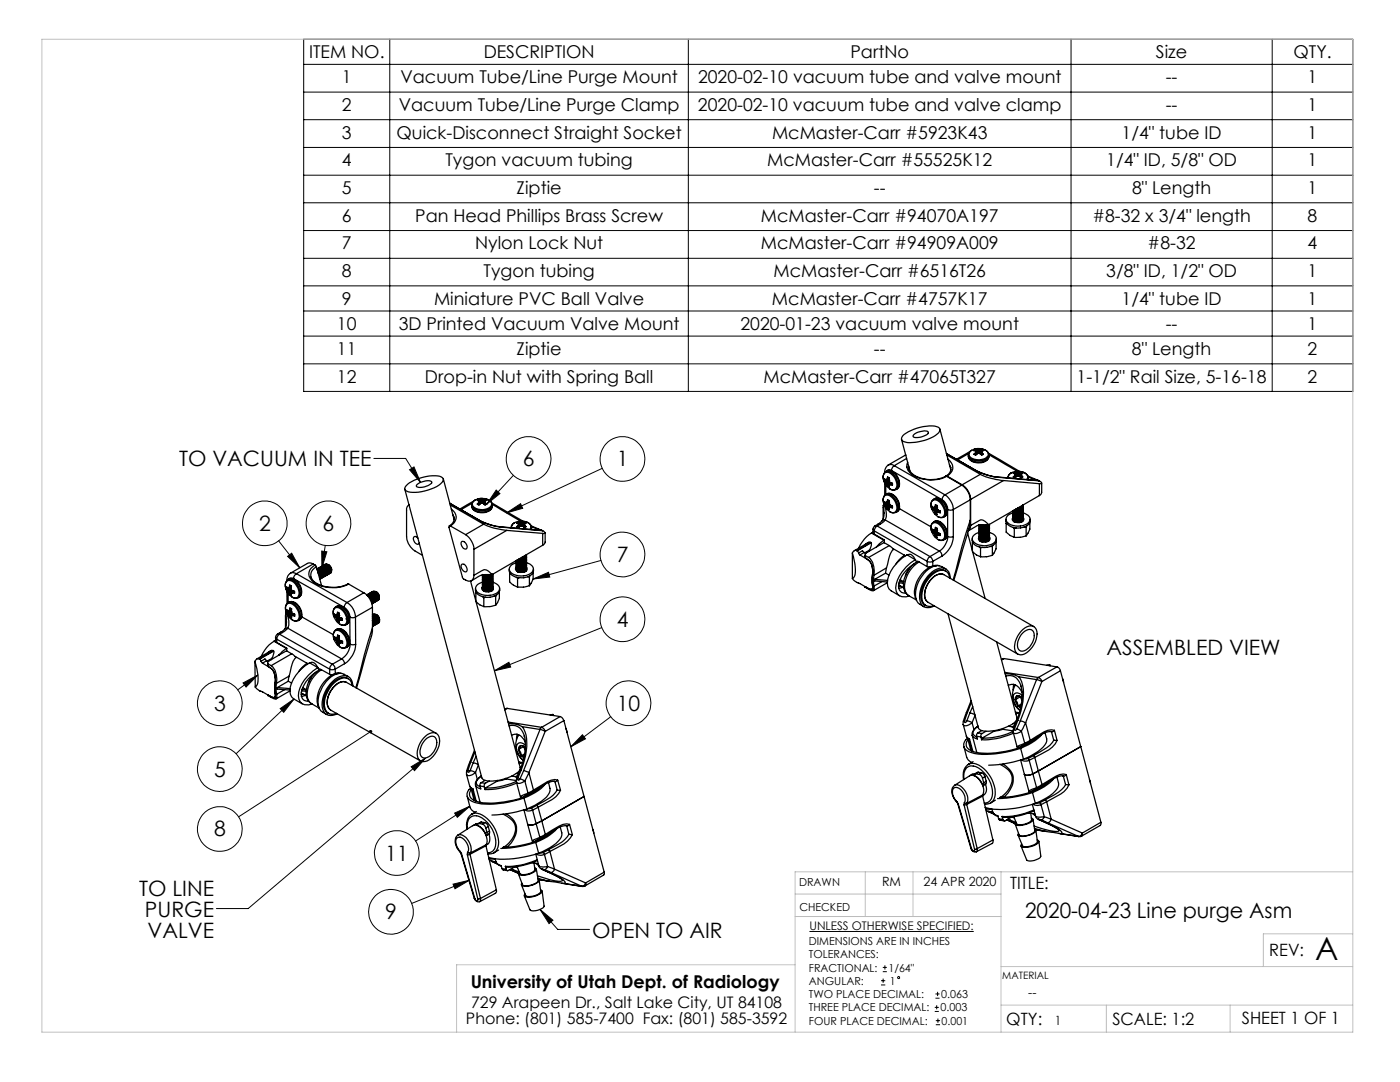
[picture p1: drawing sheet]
<svg xmlns="http://www.w3.org/2000/svg" width="279mm" height="216mm" viewBox="0 0 279 216" stroke-linecap="round" stroke-linejoin="round" font-family="sans-serif">
<defs><g id="words">
<text font-size="6.3" x="262.5" y="191.5">A</text>
<g font-size="4.2">
<text x="35.7" y="93.1">TO VACUUM IN TEE</text>
<text x="104.3" y="93.1">6</text>
<text x="123.1" y="93.1">1</text>
<text x="51.7" y="105.9">2</text>
<text x="64.4" y="105.9">6</text>
<text x="123.1" y="112.1">7</text>
<text x="123.1" y="125.1">4</text>
<text x="220.8" y="130.7">ASSEMBLED VIEW</text>
<text x="42.7" y="141.8">3</text>
<text x="123.1" y="141.8">10</text>
<text x="42.7" y="155">5</text>
<text x="42.7" y="166.9">8</text>
<text x="76.9" y="171.7">11</text>
<text x="27.8" y="178.8">TO LINE</text>
<text x="28.9" y="182.9">PURGE</text>
<text x="76.9" y="183.4">9</text>
<text x="204.6" y="183.1">2020-04-23 Line purge Asm</text>
<text x="29.4" y="187.1">VALVE</text>
<text x="118.2" y="187.1">OPEN TO AIR</text>
</g>
<g font-size="3.5">
<text x="61.7" y="11.6">ITEM NO.</text>
<text x="96.5" y="11.6">DESCRIPTION</text>
<text x="169.7" y="11.6">PartNo</text>
<text x="230.7" y="11.6">Size</text>
<text x="258.1" y="11.6">QTY.</text>
<text x="68.2" y="16.6">1</text>
<text x="79.9" y="16.6">Vacuum Tube/Line Purge Mount</text>
<text x="139.3" y="16.6">2020-02-10 vacuum tube and valve mount</text>
<text x="232.7" y="16.6">--</text>
<text x="261" y="16.6">1</text>
<text x="68.2" y="22.1">2</text>
<text x="79.6" y="22.1">Vacuum Tube/Line Purge Clamp</text>
<text x="139.3" y="22.1">2020-02-10 vacuum tube and valve clamp</text>
<text x="232.7" y="22.1">--</text>
<text x="261" y="22.1">1</text>
<text x="68.2" y="27.6">3</text>
<text x="79.1" y="27.6">Quick-Disconnect Straight Socket</text>
<text x="154.1" y="27.6">McMaster-Carr #5923K43</text>
<text x="223.8" y="27.6">1/4&quot; tube ID</text>
<text x="261" y="27.6">1</text>
<text x="68.2" y="33.2">4</text>
<text x="88.9" y="33.2">Tygon vacuum tubing</text>
<text x="153.1" y="33.2">McMaster-Carr #55525K12</text>
<text x="220.8" y="33.2">1/4&quot; ID, 5/8&quot; OD</text>
<text x="261" y="33.2">1</text>
<text x="68.2" y="38.7">5</text>
<text x="103.1" y="38.7">Ziptie</text>
<text x="174.4" y="38.7">--</text>
<text x="225.9" y="38.7">8&quot; Length</text>
<text x="261" y="38.7">1</text>
<text x="68.2" y="44.2">6</text>
<text x="82.9" y="44.2">Pan Head Phillips Brass Screw</text>
<text x="151.9" y="44.2">McMaster-Carr #94070A197</text>
<text x="218" y="44.2">#8-32 x 3/4&quot; length</text>
<text x="261" y="44.2">8</text>
<text x="68.2" y="49.8">7</text>
<text x="94.8" y="49.8">Nylon Lock Nut</text>
<text x="151.9" y="49.8">McMaster-Carr #94909A009</text>
<text x="229" y="49.8">#8-32</text>
<text x="261" y="49.8">4</text>
<text x="68.2" y="55.3">8</text>
<text x="96.5" y="55.3">Tygon tubing</text>
<text x="154.4" y="55.3">McMaster-Carr #6516T26</text>
<text x="220.8" y="55.3">3/8&quot; ID, 1/2&quot; OD</text>
<text x="261" y="55.3">1</text>
<text x="67.3" y="65.9">10</text>
<text x="68.2" y="60.9">9</text>
<text x="79.6" y="65.9">3D Printed Vacuum Valve Mount</text>
<text x="86.6" y="60.9">Miniature PVC Ball Valve</text>
<text x="147.8" y="65.9">2020-01-23 vacuum valve mount</text>
<text x="154.1" y="60.9">McMaster-Carr #4757K17</text>
<text x="223.8" y="60.9">1/4&quot; tube ID</text>
<text x="232.6" y="65.9">--</text>
<text x="261" y="65.9">1</text>
<text x="261" y="60.9">1</text>
<text x="67.2" y="70.8">11</text>
<text x="103.1" y="70.8">Ziptie</text>
<text x="174.4" y="70.8">--</text>
<text x="225.9" y="70.8">8&quot; Length</text>
<text x="261" y="70.8">2</text>
<text x="67.2" y="76.3">12</text>
<text x="84.8" y="76.3">Drop-in Nut with Spring Ball</text>
<text x="152.4" y="76.3">McMaster-Carr #47065T327</text>
<text x="214.9" y="76.3">1-1/2&quot; Rail Size, 5-16-18</text>
<text x="261" y="76.3">2</text>
<text x="93.9" y="197.1">University of Utah Dept. of Radiology</text>
</g>
<g font-size="3.4">
<text x="201.6" y="177.4">TITLE:</text>
<text x="253.3" y="190.8">REV:</text>
<text x="200.8" y="204.6">QTY:</text>
<text x="222" y="204.6">SCALE: 1:2</text>
<text x="247.8" y="204.4">SHEET 1 OF 1</text>
</g>
<g font-size="3.2">
<text x="94" y="201.1">729 Arapeen Dr., Salt Lake City, UT 84108</text>
<text x="93" y="204.2">Phone: (801) 585-7400 Fax: (801) 585-3592</text>
</g>
<g font-size="2.5">
<text x="176" y="176.9">RM</text>
<text x="184.3" y="176.9">24 APR 2020</text>
<text x="205.2" y="199">--</text>
<text x="210.5" y="204.5">1</text>
</g>
<text font-size="2.4" x="161.5" y="185.6">UNLESS OTHERWISE SPECIFIED:</text>
<g font-size="2.2">
<text x="159.5" y="176.9">DRAWN</text>
<text x="159.5" y="181.8">CHECKED</text>
<text x="161.4" y="188.6">DIMENSIONS ARE IN INCHES</text>
<text x="161.4" y="191.2">TOLERANCES:</text>
<text x="161.4" y="193.9">FRACTIONAL:</text>
<text x="161.4" y="196.5">ANGULAR:</text>
<text x="177.3" y="193.9">1/64&quot;</text>
<text x="177.6" y="196.5">1</text>
<text x="161.4" y="201.8">THREE PLACE DECIMAL:</text>
<text x="161.4" y="199.2">TWO PLACE DECIMAL:</text>
<text x="187.7" y="201.8">0.003</text>
<text x="187.8" y="199.2">0.063</text>
<text x="161.4" y="204.5">FOUR PLACE DECIMAL:</text>
<text x="187.9" y="204.5">0.001</text>
</g>
<text font-size="2" x="200" y="195.3">MATERIAL</text>
</g></defs>
<g fill="none" stroke="#000" stroke-width=".2">
<path d="M60.6 7.8h209.4v70.3h-209.4zM60.6 18.4h209.4M60.6 12.8h209.4M77.8 7.8v70.3M137.4 7.8v70.3M213.7 7.8v70.3M253.9 7.8v70.3M60.6 23.9h209.4M60.6 29.4h209.4M60.6 35h209.4M60.6 40.5h209.4M60.6 46h209.4"/>
<path d="M60.6 51.5h209.4M60.6 57h209.4M60.6 62.1h209.4M60.6 67.1h209.4M60.6 72.6h209.4M74.6 91.5h6.4l2.9 4.8M81.7 93.7l.9-.5 1.3 3.1zM99 97.8l.8 .7-2.6 2.1zM102.4 94.9l-5.2 5.7M120.2 93.5l-19.1 8.8M55.6 107.9l4.2 5.4M57.4 111l.8-.6 1.6 2.9z"/>
<path d="M64.2 110l1 .1-1 3.2zM64.9 108.8l-.7 4.5M101.1 102.3l2.8-1.8 .4 .9zM106.4 115.5l3.1-1.3 .2 .9zM119.9 111.8l-13.5 3.7M48.5 136.3l3-1.6-2.4 2.4zM51.5 134.7l-4.1 3M58.7 139.5l-11.6 10.9M98.7 133.8l2.9-1.6 .3 .9zM120.1 125.2l-21.4 8.6M55.9 141.4l2.8-1.9-2.1 2.6zM74 146l-26.4 17"/>
<path d="M82.1 153l2.8-1.7-2.2 2.5zM84.9 151.3l-35.4 30h-6.3M116.2 146.6l.6 .8-2.9 1.6zM121.9 143l-8 6M90.4 176.4l3.3-.8-2.9 1.7zM90.7 162.2l3.1-1.3-2.5 2.2zM93.7 175.6l-11.5 4.7M93.8 160.9l-10.9 6.9M107.8 181.5l2.5 2.1-.7 .7zM107.8 181.5l3.5 4h6.4M161.5 185.9h32.8M175.8 196.5h.9"/>
<path d="M175.8 195.7h.9M176.2 193.9h.8M176.2 193h.8M176.2 195.3v.8M176.6 192.6v.9M186.7 199.2h.8M186.7 198.3h.8M187.1 197.9v.9M186.5 201.8h.9M186.5 201h.9M186.8 204.5h.8M186.8 203.7h.8"/>
<path d="M186.9 200.6v.8M187.2 203.2v.9"/>
<circle cx="105.5" cy="91.6" r="4.5"/>
<circle cx="124.2" cy="91.6" r="4.5"/>
<circle cx="52.8" cy="104.4" r="4.5"/>
<circle cx="65.5" cy="104.4" r="4.5"/>
<circle cx="124.2" cy="110.6" r="4.5"/>
<circle cx="124.2" cy="123.6" r="4.5"/>
<circle cx="43.9" cy="153.5" r="4.5"/>
<circle cx="43.9" cy="140.3" r="4.5"/>
<circle cx="125.4" cy="140.3" r="4.5"/>
<circle cx="43.9" cy="165.4" r="4.4"/>
<circle cx="79.2" cy="170.2" r="4.4"/>
<circle cx="78" cy="181.9" r="4.5"/>
<circle cx="179.4" cy="195.1" r=".21"/>
</g>
<g fill="none" stroke="#c0c0c0" stroke-width=".2">
<path d="M8.4 7.8h261.6v198.2h-261.6zM158.7 178.4h41.1M172.7 174v8.9M182.2 174v8.9M199.8 174v32M270 174h-111.3v32M158.7 182.9h41.1M158.7 192.5h-67.6v13.5M199.8 192.9h70.2M270 186.3h-17.9v6.6M199.8 200.6h70.2M220.8 200.6v5.4"/>
<path d="M245.5 200.6v5.4"/>
</g>
<path d="M73.7 145.8a.35 .35 0 0 0 .3 .5 .35 .35 0 0 0 .3-.5l-.3 .2 .3-.2-.3-.1zM48.5 136.3l3-1.6-2.4 2.4zM57.4 111l.8-.6 1.6 2.9zM64.2 110l1 .1-1 3.2zM98.7 133.8l2.9-1.6 .3 .9zM101.1 102.3l2.8-1.8 .4 .9zM116.2 146.6l.6 .8-2.9 1.6zM90.4 176.4l3.3-.8-2.9 1.7zM90.7 162.2l3.1-1.3-2.5 2.2zM106.4 115.5l3.1-1.3 .2 .9zM99 97.8l.8 .7-2.6 2.1zM55.9 141.4l2.8-1.9-2.1 2.6zM107.8 181.5l2.5 2.1-.7 .7zM81.7 93.7l.9-.5 1.3 3.1zM82.1 153l2.8-1.7-2.2 2.5z" fill="#000"/>
<g fill="none" stroke="#000" stroke-width=".25">
<path d="M80.8 97.6l15.4 57.7a2.55 2.55 0 0 0 2.6 .5 8.7 8.7 0 0 0 4.8-1.9l.2-.7-9.9-37.2M81.4 96.6a8.6 8.6 0 0 1 6.7-1.4 .61 .61 0 0 1 .4 .5 .61 .61 0 0 1-.3 .6 8.3 8.3 0 0 1-7 1.7 .61 .61 0 0 1-.4-.5 .61 .61 0 0 1 .3-.6zM83.3 96.7a3.3 3.3 0 0 1 2.8-.6l.1 .1a2.87 2.87 0 0 1-3.1 .9v-.1zM88.5 95.6l2.1 8.1M94.5 100a2.59 2.59 0 0 1 3.6 .4 1.24 1.24 0 0 1-1.3 1.2h-1.4a.99 .99 0 0 1-1-.5 .99 .99 0 0 1 .1-1.1zM94.5 100l-2.7 1.6M94.8 99.8l-.4 .4-.2 .6M95.6 99.7l.3 .1M95.6 99.7l-.4 .1 .4 .1M95.6 99.7v.2M95.6 99.9l.1 .2M95.6 99.9h.1"/>
<path d="M95.9 99.8h.1M96 99.8h.2M96 99.8l-.1 .7M96.2 99.8h.1M96.2 99.8v.6M96.2 99.8h.2M96.3 99.5l-1 .1M96.4 99.8h.1M96.4 99.8v.7M96.4 99.8l.1 .7M96.7 99.5l.7 .2a1.07 1.07 0 0 1 .8 1M96.8 99.9l-.1 .2"/>
<path d="M96.8 99.7l.4 .1-.4 .1M96.8 99.7l-.4 .1M96.8 99.7v.2M176.5 99a1.22 1.22 0 0 1 1.8 .5l.5 .8a1.26 1.26 0 0 1-.5 2 2.46 2.46 0 0 1-1.8-3.3zM176.5 94.4a1.22 1.22 0 0 1 1.8 .6 1.9 1.9 0 0 1 .2 2.7 2.25 2.25 0 0 1-2.1-1.7v-.2a1.34 1.34 0 0 1 .1-1.4zM176.5 95.9l.3 .3M176.6 96.4v2.4M176.7 98.7l-.2 .2a1.82 1.82 0 0 0-.1 1.7M176.7 94.2l-.2 .2a1.72 1.72 0 0 0-.1 1.7M176.7 98.7a2 2 0 0 1 2.3 1.6l.1 .5a1.22 1.22 0 0 1-.3 1.4M176.7 98.7a1.69 1.69 0 0 1 2.4 1.1l.3 .8a1.38 1.38 0 0 1-.4 1.5M176.7 94.2a1.99 1.99 0 0 1 2.3 1.6l.1 .4a1.22 1.22 0 0 1-.3 1.5"/>
<path d="M176.8 95.8h.2M176.8 95.8l-.3-.3v.4M176.8 96.2h.1M176.8 95.8l-.3 .1M176.8 96.8v1.9M176.8 96.2l.1 .2M176.9 96.4h.1M177 96.4v.2M177 98.6a1.83 1.83 0 0 1 2.2 1.3l.3 .8a1.24 1.24 0 0 1-.5 1.4M177 94a1.83 1.83 0 0 1 2.2 1.4l.3 .8a1.24 1.24 0 0 1-.5 1.3M177 94a1.71 1.71 0 0 1 2.1 1.2l.3 .9a1.38 1.38 0 0 1-.4 1.4M177 94l-.3 .2"/>
<path d="M177 95.6l.1-.1a.25 .25 0 0 1 .1-.3 .25 .25 0 0 1 .3 .2 .25 .25 0 0 1-.1 .3v.1M177 95.6h.1M177 95.6v.2M177 96.6h.1M177 96.6l.1 .4M177.3 92.8l-.5 .5-.2 1M177.4 95.8v.3M177.4 95.8h.1M177.4 95.8l-.6 .4M177.4 95.6l-.4 .2M177.4 96.8l-.3 .2M177.4 96.7h.2"/>
<path d="M177.4 96.1l.2 .2M177.4 96.1h.1M177.4 96.7l.1 .5-.4-.2M177.4 96.7l.5-.3-.5 .3M177.4 96.7h.1M177.4 100l-.4 .2M177.4 95.4l-.4 .2M177.4 96.1l-.4 .3M177.4 96.1l-.5 .3M177.6 97.6l.6 .2 .6-.1M177.6 96.7h.1M177.6 96.3a.39 .39 0 0 1 .4 .1 .39 .39 0 0 1 .1 .4l-.5-.1"/>
<path d="M177.6 96.3h.1M177.7 96.3l-.7 .3M177.9 93.9l-.6-.2-.4 .4M177.9 93.9l10.1 5.8M178 96.4l-.4 .3M178.5 92.9l-.3 .3-.3 .7M178.5 92.9l10.1 5.8M179 97.5l-.2 .2M179.9 87.7l1.7 6.3M180.4 86.7a8.7 8.7 0 0 1 6.8-1.5 .74 .74 0 0 1 .4 .8 .74 .74 0 0 1-.6 .6 9.2 9.2 0 0 1-6.4 1.6 .69 .69 0 0 1-.7-.5 .69 .69 0 0 1 .3-.7zM180.7 90.8h.1zM180.7 90.8l-3.4 2a1.14 1.14 0 0 1 1.2 .1"/>
<path d="M180.9 91.5l-2.4 1.4M181 93.2h.1M181.2 92.2a2.02 2.02 0 0 0 1.2 2.7 7 7 0 0 0 6.5 .1M181.4 93a2.29 2.29 0 0 0 1.9 2.2 7.2 7.2 0 0 0 5.6-.2M182.4 86.7a3.3 3.3 0 0 1 2.8-.6l.1 .2a1.64 1.64 0 0 1-1.5 .9l-.7 .1a.67 .67 0 0 1-.9-.3zM186 99.9a1.22 1.22 0 0 1 1.8 .6l.3 .4a1.75 1.75 0 0 1 0 2.3 2.36 2.36 0 0 1-2.2-1.7v-.2a1.66 1.66 0 0 1 .1-1.4zM186.5 99.5a1.88 1.88 0 0 1 2.3 1.4l.3 1.2a1.03 1.03 0 0 1-.5 .9M186.5 99.5a1.55 1.55 0 0 1 1.8 .8 2 2 0 0 1 .3 2.7M186.5 99.5l-.2 .2M187.6 85.6l2.2 8.2M188 99.7a2.37 2.37 0 0 1 1.1 2M188.6 98.7a1.11 1.11 0 0 0-.6 1"/>
<path d="M188.6 98.7a3.8 3.8 0 0 1 1.7 3M188.9 95l3 1.8M189 90.8l6.7 3.9M189 95h-.2M189 95l3 1.7M189.2 91.6a1.9 1.9 0 0 1 .9 1.8 1.9 1.9 0 0 1-1.1 1.6M189.5 92.7l.2 .5M189.7 93.2l.1 .2a1.62 1.62 0 0 1-1 1.6M189.7 93.2v.1M190.9 91.7l3.8 2.2M191.9 96.8a3.8 3.8 0 0 1 1.7 2.9M191.9 96.8l-3.3 1.9"/>
<path d="M192 96.7a3.8 3.8 0 0 1 1.7 3M193.3 90.5l-2.2 1.3M193.6 90.1a2.73 2.73 0 0 1 3.5 .1 .93 .93 0 0 1-.8 1.4 2.46 2.46 0 0 1-2.9-.8v-.2zM193.6 99.7l-3.3 2M193.6 99.7v4.1M193.7 90l-2.8 1.6M193.7 99.7v5.1M193.9 89.9l-.2 .1a.84 .84 0 0 0-.4 .8M194.5 93.7a12.7 12.7 0 0 0 4.5 1.5M194.5 93.7l.1 .1M194.5 93.7l-5.6-3.2 5.7 3.3M194.6 93.8l.7 .3a10.6 10.6 0 0 0 3.5 1"/>
<path d="M194.7 90.3a.24 .24 0 0 0-.3 .3 .24 .24 0 0 0 .2 .2 .24 .24 0 0 0 .3-.2l.2-.1M194.7 89.7l.4 .1M194.7 89.7l-.4 .2 .4 .1M194.7 89.7v.3M194.7 90.3v.5M194.7 90l.1 .1M194.7 90.3h.1M194.7 90.3l.1 .5M194.8 90.1h.1M194.8 90.1l-.1 .2M194.8 90.1l.1 .6M195.1 89.8h.1"/>
<path d="M195.1 89.8l-.1 .7M195.1 89.8l.2 .1M195.1 89.8v.7M195.3 90.4l-.2 .1M195.3 89.9h.1M195.3 90.4h.1M195.3 89.9v.5M195.3 90.4l.3 .1M195.5 89.5l-1.1 .1M195.5 89.8l-.2 .1M195.5 89.8h.1M195.5 89.8l.1 .7"/>
<path d="M195.6 89.8v.7M195.7 94.7a12.9 12.9 0 0 0 4.6 1.2M195.7 94.7l-3.7 2M195.8 89.6a1.32 1.32 0 0 1 1.5 1.5 2.6 2.6 0 0 1-4-.1v-.2v.3a2.03 2.03 0 0 0 2.4 1.2l.5-.2a1.21 1.21 0 0 0 1.1-1.3M195.8 90.1l.1 .2M195.8 90.1h.1M195.8 90.1v.6M195.9 90.3h.1a.25 .25 0 0 1 .1 .5 .24 .24 0 0 1-.4-.2l-.1-.1M195.9 90l-.1 .1M195.9 90h.1M195.9 90.3h.1M195.9 90.3v.5v-.5"/>
<path d="M195.9 89.7l.4 .2-.4 .1M195.9 89.7l-.3 .1M195.9 89.7v.3M197.3 90.4l6.2 3.7M197.3 91.1a1.82 1.82 0 0 1-2.2 1.3l-1.2-.4a.98 .98 0 0 1-.6-.9M197.4 90.7l5.7 3.4M198.8 95.1l.2 .1M198.8 95.1l8.4 .8M199 95.2l8.4 .8M200.3 95.9l-6.6 3.8M200.3 95.9l7.1 .6M201.1 95.4h.1"/>
<path d="M201.8 94.4l1.4-.3a2.22 2.22 0 0 1 1.9 .9v.2l-.2 .5M201.8 94.4l-.4 .3-.3 .6M201.8 94.4a.92 .92 0 0 0-.5 1M202.6 94.8h.1M202.6 94.8l-.1 .1a.24 .24 0 0 0-.1 .4 .24 .24 0 0 0 .4-.2l.1-.1M202.6 94.3h.3M202.6 94.3l-.4 .1 .4 .1M202.6 94.5h.1M202.6 94.5l.1 .2M202.6 94.3v.3M202.6 94.8v.5M202.7 94.7h.1"/>
<path d="M202.7 94.7l-.1 .1M202.7 94.7v.5M202.9 95h.1M202.9 94.3l.3 .1M202.9 94.3h.1M202.9 94.3v.8M203.2 95h-.3M203.2 94.4h.1M203.2 95h.1M203.2 94.4v.6M203.2 95h.2M203.4 95h.1"/>
<path d="M203.4 94.3h.1M203.4 94.3l-.2 .1M203.4 94.3v.8M203.7 94.7l.1 .1M203.7 94.7l-.1 .5M203.7 94.1l1.1 .4 .3 .5 .1 .3M203.8 94.8l.1 .1a.24 .24 0 0 1 0 .4 .24 .24 0 0 1-.3-.2l-.2-.1M203.8 94.8h.1M203.8 94.5l-.1 .2M203.8 94.5h.1M203.8 94.8l-.1 .5M203.8 94.3l.3 .1-.3 .1"/>
<path d="M203.8 94.3h-.4M203.8 94.3v.2M205.1 95l2.2 .9M205.2 95.2l2 .7M205.2 95.3l-.1 .4M205.2 95.4v.3M207.2 95.9l.2 .1M207.2 95.9h.1M207.4 96l.5 .4-.5 .1M207.4 96.5v2.4M207.4 98.9l-10.1 5.8M207.9 96.4v1.8l-.1 .4-.4 .3"/>
<path d="M57.2 116a1.37 1.37 0 0 1 2 .9l.2 .4a1.45 1.45 0 0 1-.2 2 2.11 2.11 0 0 1-2-1.5l-.2-.4a1.38 1.38 0 0 1 .2-1.4zM57.2 117.5l.3 .3M57.3 118v2.4M57.4 115.7v.1a1.58 1.58 0 0 0-.3 1.9M57.4 115.7a1.39 1.39 0 0 1 2.1 .7 1.97 1.97 0 0 1 .2 2.7l-.2 .2a1.43 1.43 0 0 0 .2-1.9 2.02 2.02 0 0 0-2.3-1.7zM57.5 117.4h.1M57.5 117.4l-.3-.3v.4M57.5 117.8h.1M57.5 117.4l-.3 .1M57.5 117.8l.1 .2M57.5 118.4v1.9M57.6 118h.1"/>
<path d="M57.6 117.4h.1M57.6 118l.1 .2M57.6 117.4l.5-.2-.5 .2M57.7 115.6a1.84 1.84 0 0 1 2.2 1.3l.3 .8a1.24 1.24 0 0 1-.5 1.4M57.7 117.2a.25 .25 0 0 1 .1-.4 .25 .25 0 0 1 .3 .1 .25 .25 0 0 1 0 .3v.2M57.7 117.2h.1M57.7 117.2l-.1 .2M57.7 118.2l.2 .4M57.7 118.2h.1M58 114.4h-.1a1.68 1.68 0 0 0-.6 1.5M58 114.4a1.25 1.25 0 0 1 1.2 .1M58.1 117.4v.3"/>
<path d="M58.1 118.4l.1 .3-.3-.1M58.1 118.4h.1M58.1 118.4l-.2 .2M58.1 117.4l-.6 .4M58.1 118.3h.1M58.1 118.3h.2M58.1 117.7l.2 .1M58.1 118.3v.1M58.1 117.7h.1M58.1 117l-.4 .2M58.1 117.1l-.4 .1M58.1 117.7l-.5 .3"/>
<path d="M58.3 118.3h.1M58.3 117.9h.1a.26 .26 0 0 1 .4 .1 .26 .26 0 0 1-.1 .4l-.4-.1M58.3 117.8v.1M58.3 119.2l.6 .2 .6-.2M58.4 117.9l-.7 .3M58.6 117.9l-.5 .4M58.6 115.5l-.6-.2-.4 .3M58.6 115.5l10.1 5.7M58.7 118l-.4 .3M59.2 114.5a1.11 1.11 0 0 0-.6 1M59.2 114.5l10.1 5.7M62.5 112.5a1.18 1.18 0 0 0-1.2-.1l-3.3 2"/>
<path d="M62.5 112.5l-3.3 2M62.5 112.5l.4 .2M62.9 112.7a1.88 1.88 0 0 0-1.3 1.7 1.88 1.88 0 0 0 1 1.7 7.2 7.2 0 0 0 7 .5M62.9 112.7l.2 .4M63.1 113.1a1.8 1.8 0 0 0-1.1 1.8 1.8 1.8 0 0 0 1.4 1.6 7.1 7.1 0 0 0 6.1 0l.1 .1M63.1 113.1l1.1 3.7M63.3 113.6h.4M63.3 113.6h.3M63.3 113.8h.1M63.4 113.8a1.23 1.23 0 0 1 .6 1.7h-.1M63.4 113.8a1.23 1.23 0 0 1 .6 1.7M63.4 113.5h.6"/>
<path d="M63.5 114.2a1.16 1.16 0 0 1 .3 1.3h.1a1.31 1.31 0 0 0-.4-1.2M63.6 113.6a1.23 1.23 0 0 1 .7 1.7l-.2 .1M63.6 113.6h.1M63.7 113.6a1.23 1.23 0 0 1 .6 1.7M63.7 113.3h.5M63.9 113.5l-.3-.1-.3 .2M63.9 113.5a1.23 1.23 0 0 1 .7 1.7h-.2M64 113.5a1.23 1.23 0 0 1 .6 1.6M64 113.1h.5M64 113.5h-.1M64.2 113.3l-.3-.1-.4 .2M64.2 113.3a1.23 1.23 0 0 1 .6 1.7h-.1"/>
<path d="M64.2 113.3h.1M64.2 113.3a1.23 1.23 0 0 1 .7 1.7M64.2 113h.6M64.5 113.2l-.3-.1-.4 .1M64.5 113.2a1.23 1.23 0 0 1 .6 1.7h-.2M64.5 113.1a1.31 1.31 0 0 1 .7 1.7M64.5 112.8h.6M64.5 113.1v.1M64.8 113l-.3-.1-.4 .2M64.8 113a1.31 1.31 0 0 1 .6 1.7h-.2M64.8 113a1.31 1.31 0 0 1 .6 1.7M64.8 112.6h.6"/>
<path d="M64.8 113h.1M65.1 112.8l-.4-.1-.3 .2M65.1 112.8a1.31 1.31 0 0 1 .6 1.7h-.2M65.1 112.8h.1M65.1 112.8a1.25 1.25 0 0 1 .6 1.7M65.1 112.6l.4 .1M65.3 112.7l-.3-.1-.3 .1M65.4 112.6a1.48 1.48 0 0 1 .7 1.6l-.3 .2h.2a1.31 1.31 0 0 0-.7-1.7M65.4 112.6l-.1 .1M65.5 112.7l.5 .4 .2 .6M65.5 112.7l.6 .6v.5M69.6 116.6l3 1.7"/>
<path d="M72.6 118.3a3.8 3.8 0 0 1 1.7 2.9M72.6 118.3l-3.3 1.9M73.2 118.7h.5M73.2 118.7h.6M73.3 118.8l.2 .1M73.3 118.9h.1M73.4 118.9a1.34 1.34 0 0 1 .8 1.5M73.4 118.9h.1M73.5 118.5h.5M73.7 118.7a1.23 1.23 0 0 1 .7 1.7h-.1a1.42 1.42 0 0 0-.8-1.5M73.8 118.7a1.23 1.23 0 0 1 .6 1.7M73.8 118.4h.5"/>
<path d="M73.8 118.7h-.1M74 118.6l-.3-.1-.3 .1M74 118.6a1.23 1.23 0 0 1 .6 1.7h-.1M74 118.5a1.23 1.23 0 0 1 .7 1.7M74 118.2h.6M74 118.5v.1M74.3 118.4l-.3-.1-.4 .2M74.3 118.4a1.23 1.23 0 0 1 .6 1.7h-.1M74.3 118.4h.1M74.3 118.4a1.23 1.23 0 0 1 .7 1.7M74.3 118l.6 .1M74.6 118.3l-.3-.2-.4 .2"/>
<path d="M74.6 118.3a1.23 1.23 0 0 1 .6 1.6l-.1 .1M74.6 118.2a1.23 1.23 0 0 1 .6 1.7M74.6 118.2v.1M74.7 118l.4 .1M74.9 118.1l-.4-.1-.3 .2M74.9 118.1a1.23 1.23 0 0 1 .6 1.7h-.1l.2-.1a1.13 1.13 0 0 0-.7-1.6M74.9 118.1h.1M75.1 118.1l.4 .4 .2 .6M75.1 118.1l.4 .4 .2 .7M81.6 100.8a.99 .99 0 0 0-.5 1v5.2a4.4 4.4 0 0 0 3.2 3.8M81.6 100.7v.1M83.4 107.4l-.5-.4a.44 .44 0 0 0-.4 .7l.3 .5a.57 .57 0 0 0 .8 .3l.1-.1"/>
<path d="M89.7 100.4l5.8 3.3M89.8 100.4l5.6 3.3M89.9 100.8l6.6 3.8M89.9 105h-.3v.2l2.7 10a1.36 1.36 0 0 0 2 .5l.3-.9M89.9 105l3 1.7M90.1 101.6a1.87 1.87 0 0 1 1 1.7 1.87 1.87 0 0 1-1.2 1.7M90.4 102.7l.2 .5M90.6 103.2v.1a1.62 1.62 0 0 1-.9 1.6M90.6 103.2h.1M91.8 101.6l3.8 2.2M92.1 108.2a.73 .73 0 0 1 1.1 .6 .53 .53 0 0 1-.2 .8 1.12 1.12 0 0 1-.9-1.4zM92.2 112.6a.96 .96 0 0 1 .9 .5 .96 .96 0 0 1-.1 1 1.03 1.03 0 0 1-.8-1.5z"/>
<path d="M92.9 106.7a3.8 3.8 0 0 1 1.7 2.9M94.2 101a1.81 1.81 0 0 0 2.2 1.3h.4a1.46 1.46 0 0 0 1.4-1.3M94.2 100.8a1.9 1.9 0 0 0 2.4 1.1 1.62 1.62 0 0 0 1.6-1.2 1.68 1.68 0 0 1-2.1 1.5h-.4a1.39 1.39 0 0 1-1.5-1.4zM94.2 100.4l-2.2 1.3M94.6 109.6v5.2M94.9 117.4v.4a2.11 2.11 0 0 0 2.4 1.4h.5a1.71 1.71 0 0 0 1.9-1.8M95 118.3v1.6M95 118.3h.1M95 118.1v.2M95.4 103.7a12.8 12.8 0 0 0 4.4 1.5M95.4 103.7h.1M95.5 103.7l.7 .4a10.2 10.2 0 0 0 3.4 1"/>
<path d="M95.6 100.3h-.1a.24 .24 0 0 0-.2 .3 .24 .24 0 0 0 .3 .2 .24 .24 0 0 0 .2-.3l.1-.1M95.6 100.2v.1M95.6 100.2v.5M95.7 100.1l-.1 .1M95.7 100.1v.5M95.9 100.4h.1M96.2 100.4h-.2M96.2 100.4h.1M96.3 117.1l-.1 .1a.77 .77 0 0 0 1 .9h.3a.85 .85 0 0 0 1-.8l-.1-.2-.4 .4M96.3 114.6a1.23 1.23 0 0 0 1.7 .3M96.3 114.7a1.23 1.23 0 0 0 1.7 .3M96.3 115a1.23 1.23 0 0 0 1.7 .3"/>
<path d="M96.3 115.3a1.19 1.19 0 0 0 1.7 .3M96.3 115.6a1.19 1.19 0 0 0 1.7 .3M96.3 116a1.23 1.23 0 0 0 1.7 .3M96.3 116.3a1.23 1.23 0 0 0 1.7 .3M96.3 116.6a1.23 1.23 0 0 0 1.7 .3M96.3 116.9a1.19 1.19 0 0 0 1.7 .3M96.3 114.8v.1a1.23 1.23 0 0 0 1.7 .4M96.3 115.1v.2a1.19 1.19 0 0 0 1.7 .3M96.3 115.5v.1a1.19 1.19 0 0 0 1.7 .3M96.3 115.8v.1a1.19 1.19 0 0 0 1.7 .3M96.3 116.1v.1a1.23 1.23 0 0 0 1.7 .4M96.3 116.4v.2a1.23 1.23 0 0 0 1.7 .3"/>
<path d="M96.3 116.7v.2a1.23 1.23 0 0 0 1.7 .3M96.3 117.1v.1a1.19 1.19 0 0 0 1.7 .3M96.3 117.1v.2a1 1 0 0 0 1.4 .4l.3-.2M96.3 116.2h-.2a1.16 1.16 0 0 0-.9 1.9 3.3 3.3 0 0 0 4.4-.3 1.25 1.25 0 0 0-1-1.6h-.3M96.3 119.1l.3 .2M96.5 117.6l.1 .3M96.5 117.9l.2 .1M96.5 104.6a12.9 12.9 0 0 0 4.6 1.2M96.5 104.6l-3.6 2.1M96.6 114.7a1.58 1.58 0 0 0 1.4-.1v.1a1.51 1.51 0 0 1-1.4 0zM96.6 119.3v1.7M96.7 117.7l-.2 .2"/>
<path d="M96.7 100.1l.1 .1M96.7 100.1l-.1 .5M96.7 117.7l.6 .2 .6-.1M96.8 100.2v.1a.24 .24 0 0 1 .3 .2 .24 .24 0 0 1-.3 .3 .24 .24 0 0 1-.2-.3l-.4-.1M96.8 100.2v.5M96.8 117.8l-.2 .2M96.9 119.2l-.3 .1M97 117.9l-.3 .1M97.7 117.8l.3 .2M97.8 118l-.9 .1M97.9 117.8l.1 .1M97.9 117.7l.3-.3v.4"/>
<path d="M97.9 117.7a1.34 1.34 0 0 1-1.3 0l-.1 .2M97.9 117.7v.1M98 117.7l.1 .1M98 117.6l.1 .1-.1 .2M98 114.9v.1M98 115.3h.1M98 115.6h.1M98 115.9h.1M98 116.2v.1M98 116.6h.1M98 116.9h.1M98 117.2h.1"/>
<path d="M98 117.5h.1M98.1 117.8l-.1 .2M98.1 100.4l6.3 3.6M98.2 114.7a4.4 4.4 0 0 0-3.3 .7l-.8 .5M98.2 114.7l-.7-.7a1.2 1.2 0 0 0-1.8 .1l-1.1 .7M98.2 117.8l-.1 .1M98.3 100.7l5.7 3.3M98.3 117.6l-.1 .2M98.3 114.6l-.3 .3zM98.3 114.7v.3l-.3 .3M98.3 115v.4l-.3 .2M98.3 115.3v.4l-.3 .2"/>
<path d="M98.3 115.6v.4l-.3 .2M98.3 115.9v.4l-.3 .3M98.3 116.3v.4l-.3 .2M98.3 116.6v.4l-.3 .2M98.3 116.9v.4l-.3 .2M98.4 114.8l-.4 .5M98.4 115.1l-.4 .5M98.4 115.5l-.4 .4M98.4 115.8l-.4 .5M98.4 116.1l-.4 .5M98.4 116.5l-.4 .4M98.4 116.8l-.4 .4"/>
<path d="M98.6 119h.3M98.9 119v1.8M99 118.7l-.1 .3M99.6 105.1l.2 .1M99.6 105.1l8.5 .7M99.7 118.1a3.3 3.3 0 0 1-.8 2.7M99.8 105.2l8.5 .7M101.1 105.8l-6.5 3.8M101.1 105.8l7.2 .6M101.6 113.6a1.64 1.64 0 0 0 1.9 1.7 2.4 2.4 0 0 0 3-1.4v-.3M101.7 114.3v1.8l.8 .7 .8 .4M101.7 114.3l.1 .1"/>
<path d="M101.7 114.2v.1M102 105.3h.1M102.7 104.3l1.3-.3a1.79 1.79 0 0 1 2 1.2l-.2 .4M102.7 104.3l-.2 .1a.84 .84 0 0 0-.5 .9M102.7 104.3a.92 .92 0 0 0-.6 1M103 113.2a.6 .6 0 0 0 0 .7 .6 .6 0 0 0 .6 .3h.7a.79 .79 0 0 0 .9-.8l-.1-.2M103 112.1a1.19 1.19 0 0 0 1.8 .3M103 112.4a1.23 1.23 0 0 0 1.8 .3M103 112.7a1.23 1.23 0 0 0 1.8 .3M103 113a1.23 1.23 0 0 0 1.8 .3M103 111.8a1.37 1.37 0 0 0 1.8 .2M103 111.9v.1a1.19 1.19 0 0 0 1.8 .3"/>
<path d="M103 112.2v.2a1.19 1.19 0 0 0 1.8 .2M103 112.5v.2a1.23 1.23 0 0 0 1.8 .3M103 112.9v.1a1.23 1.23 0 0 0 1.8 .3M103 113.2v.1a1.23 1.23 0 0 0 1.8 .3M103 111.9a1.26 1.26 0 0 0 1.8 .1M103 113.2v.3a1.17 1.17 0 0 0 1.8 .2M103 115.2l.3 .2M103.1 112.3l-.3 .1a1.16 1.16 0 0 0-.9 1.8 3.3 3.3 0 0 0 4.5-.3 1.3 1.3 0 0 0-1.4-1.6M103.2 113.7l.2 .4 .2-.2M103.2 111.7l.1 .1a1.65 1.65 0 0 0 1.5-.1M103.2 114l.3 .2M103.3 115.4v1.8"/>
<path d="M103.4 113.8l-.1 .3M103.4 104.8a.24 .24 0 0 0-.2 .3 .24 .24 0 0 0 .2 .2 .24 .24 0 0 0 .2-.2l.2-.1M103.4 104.2l.4 .1M103.4 104.2l-.3 .2 .4 .1M103.4 104.8h.1M103.4 104.2l.1 .3M103.4 104.8l.1 .4M103.5 104.5v.1M103.5 113.8l.5 .2 .6-.1M103.5 104.8v.4M103.5 104.6v.2M103.5 104.6l.1 .5-.1-.5"/>
<path d="M103.5 104.6h.1M103.7 115.3l-.4 .1M103.7 114.2h.8M103.8 114l-.3 .1M103.8 104.3h.1M103.8 104.3v.7M103.8 104.3h.2M104 104.9l-.2 .1M104 104.3h.1M104 104.9h.1M104 104.3v.6M104.1 104.9l.2 .1"/>
<path d="M104.1 104.3v.6M104.3 105h.1M104.3 104.3h.1M104.3 104.3h-.2M104.3 104.3v.7M104.3 104.3l.1 .7M104.4 113.9l.3 .2 .1-.4 .1 .1-.1 .3M104.6 104l.7 .2a1.16 1.16 0 0 1 .8 1.1M104.6 104.6v.2M104.6 104.6h.1M104.6 104.6l-.1 .5 .1-.5M104.6 113.9l.2 .1"/>
<path d="M104.6 104.8l.2 .1a.21 .21 0 0 1 0 .3 .21 .21 0 0 1-.3-.1l-.2-.1M104.6 104.8h.1M104.6 104.5v.1M104.6 104.5h.1M104.6 104.8v.4M104.7 113.8l.3-.3v.4M104.7 113.8l-.6 .2-.7-.2-.1 .2M104.7 104.2l.3 .2-.4 .1M104.7 104.2l-.4 .1M104.7 113.8l-.1 .1M104.7 104.2l-.1 .3M104.7 113.8l.1 .1"/>
<path d="M104.8 111l-.7 .2M104.8 111.4l-1.2 .1M104.8 111.7a1.58 1.58 0 0 1-1.5 0M104.8 111.1l-.8 .2M104.8 111.4l-.8 .2-.4-.1M104.8 111v.1M104.8 111.4h.1M104.8 111.7h.1M104.8 112h.1M104.8 112.3v.1M104.8 112.6v.1M104.8 113h.1"/>
<path d="M104.8 113.3h.1M104.8 113.6v.1M105 113.9l-.2 .1M105.1 113.7l-.1 .2M105.1 110.7l-.3 .3M105.1 110.7l-.1 .5-.2 .2M105.1 111.1l-.1 .4-.2 .2M105.1 111.4l-.1 .4-.2 .2M105.1 111.7l-.1 .4-.2 .2M105.1 112l-.1 .4-.2 .2M105.1 112.4l-.1 .4-.2 .2M105.1 112.7l-.1 .4-.2 .2"/>
<path d="M105.1 113l-.1 .4-.2 .2M105.1 110.7l-.3 .4M105.1 110.9l-.3 .5M105.1 111.3l-.3 .4M105.1 111.6l-.3 .4M105.1 111.9l-.3 .5M105.1 112.2l-.3 .5M105.1 112.6l-.3 .4M105.1 112.9l-.3 .4M105.1 113.2l-.3 .5M105.3 115.1h.4M105.7 116.9l-1.2 .3h-1.2"/>
<path d="M105.7 115.1v1.8M105.8 114.8l-.1 .3M106 104.9l2.1 .9M106.1 105.3l-.1 .4M106.1 105.1l2 .7M106.1 105.3v.4M106.4 114.2a3.3 3.3 0 0 1-.7 2.7M108.1 105.8l.2 .1M108.1 105.8l.1 .1M108.3 105.9l.5 .4-.5 .1M108.3 106.4v2.4M108.3 108.8l-10.1 5.9"/>
<path d="M108.8 106.3v2l-.5 .5M170.1 115.4l.6 .6 2.5 1.4M170.1 110.3a7.9 7.9 0 0 1 .4 4.8l-.4 .3M170.1 110.3v5.1M171 109.9l-.2-.1a.72 .72 0 0 0-.7 .5M171 109.9h.1M171.1 109.9l.2 .4M171.3 110.3l.3 .4M171.6 110.7l1.6 1M172.5 110.2l-.4-.3-.8 .4M172.5 110.2l-.9 .5M172.5 110.2l.3 .2"/>
<path d="M172.6 110.8l.2 .6M172.6 117.2l.6 .2M172.6 117.1v.1M172.6 110.8l.8 .4M172.7 108.6l.7-.4 .5 .1v.6l-.5 1.2M172.8 111.4l.4 .3M173.2 111.7a3.6 3.6 0 0 1 .9 3.5l.1 2.1-.1 .2-.3 .1-.6-.2M173.4 111.2a3.4 3.4 0 0 1 1 3.6M173.4 108.2l-2.9 1.7M173.5 109.8l-.9 .5M173.8 108.2l-2.8 1.7M173.8 108.3l-2.7 1.6"/>
<path d="M173.9 106.4a6.7 6.7 0 0 0-2.6 3M173.9 106.4l2.5 1.4M174 117.6h.1M174.2 105.6v.7l.3 .3M174.2 105.6l.3 .3M174.2 106.2l-.3 .2M174.4 114.8l-.1 1.1 .1 1M174.4 116.9l.1 .6-.1 .3-.2 .1-1.6-.7M174.5 105.9l10.5 6.1M174.5 106.6l2 1.1v.6M174.5 105.9v.7M174.6 115.6v.3l2.5 .2"/>
<path d="M174.6 115.6l2.5 .2M174.7 104.9l-.4 .3-.1 .4M174.7 104.9l.3 .1M174.9 109.1l-1.9 1.1-.2 .3-.2 .3M175 105l-.3 .2-.2 .7M175 105l10.6 6.1M175.2 104.6h.4M175.2 104.6l-.5 .3M175.6 104.6l-.6 .4M176 116.1l-1.6 .8M176.1 103.9l-.9 .7M176.3 100.8a4.2 4.2 0 0 1-.2 3.1"/>
<path d="M176.3 100.8l-.1 2.8M176.3 100.8l.3 .1M176.4 100.5l-.1 .4M176.4 107.8l-1.5 1.3M176.5 107.8h-.1M176.5 100.5l.3 .2M176.7 103.8l-1.1 .8M176.7 101.1a4.3 4.3 0 0 1 0 2.7M176.7 103.8l-.6 .1M176.7 103.8l10.8 6.2M176.7 114.4l-2.1 1.2M176.7 114.4l.7 .4"/>
<path d="M176.8 100.7v.1M176.8 100.4l-.3 .1M176.8 100.8l.1 .1M176.9 100.9l.1 .1M176.9 113.3l-.2 1.1M176.9 113.3l-2.5 1.5M177 100.3l-.5-.2v.4M177 101v.1M177 100.3l.4-.1-.4 .2M177 100.2l.1-.1a.25 .25 0 0 1 .1-.3 .25 .25 0 0 1 .3 .1 .25 .25 0 0 1-.1 .3v.2M177 100.2h.1M177 100.2v.1"/>
<path d="M177 101.2l.1 .3M177 116.3h.1M177 101.1v.1M177.1 116.3l-2.8 1.6M177.4 100.4v.2M177.4 100.4h.1M177.4 100.4l-.6 .4M177.4 101.4l-.3 .1M177.4 100.3l-.6 .4M177.4 101.2h.1M177.4 101.2h.2M177.4 100.6l.2 .2"/>
<path d="M177.4 101.2l.1 .5-.4-.2M177.4 100.6h.1M177.4 100.6l-.4 .4M177.4 100.6l-.5 .3M177.5 108.9l.8 .7a4.2 4.2 0 0 0-1.2 3l-.2 .7M177.5 108.9l-4.1 2.3M177.5 108.9l-1.1-.6-1.5 .8M177.6 102.1l.6 .2 .6-.1M177.6 101.2h.1M177.6 100.8l.1 .1a.31 .31 0 0 1 .4 .1 .31 .31 0 0 1-.1 .4l-.4-.2M177.6 100.8h.1M177.7 100.8l-.7 .3"/>
<path d="M177.7 100.8l-.7 .4M177.9 100.9l-.5 .3M178 101l-.4 .2M178.2 109.4l2.4 1.5M179 102.1l-.2 .1M179.2 102l.4-.5 6.2 3.6M179.4 116.7l.9 .6M179.5 116l.8 .1M179.6 115.7l.7 .4M179.8 117h-.5M180.2 117.2l-.8 .2M180.3 116.5v.2a2.19 2.19 0 0 0 1.1 2.2"/>
<path d="M180.6 110.8l-.8 .6-1 1.1M181 110.7a7.6 7.6 0 0 0-3.9 5.6 1.53 1.53 0 0 0 .8 1.6l1.6 1M181 110.7l1.7 1M181 110.7h.1M181.2 110.7a.98 .98 0 0 1 1.4 .9M181.5 113.4l-.8 1.5M182.5 112.4a6.4 6.4 0 0 0-3.2 4.6 1.34 1.34 0 0 0 1.5 1.4M182.7 111.7a7.8 7.8 0 0 0-3.9 5.6 1.78 1.78 0 0 0 2.7 1.6M182.7 111.9l.6 .2 1.7 1M182.7 112.3a5.9 5.9 0 0 0-2.4 4.1l-.9-.1M182.7 111.7h.1M183.2 112l-.4 .2"/>
<path d="M183.4 112.1a5.9 5.9 0 0 0-2.8 5.7l.2 .4 .5 .6 1.6 .9M185 112l.5 .1 .7-.1M185 112v1.1M185.6 111.1l-.3 .2-.3 .7M185.6 111.1l.3 .2 .3 .7M186 101.6a1.36 1.36 0 0 1 .5-2 2.65 2.65 0 0 1 2.1 3.2l-.3 .4-.3 .1-.8-.2M186 106.2a1.36 1.36 0 0 1 .5-2.1 2.65 2.65 0 0 1 2.1 3.3l-.3 .3-.3 .1-.8-.2M186 104.5a1.22 1.22 0 0 1 1.8 .5l.5 .8a1.26 1.26 0 0 1-.5 2 2.52 2.52 0 0 1-1.8-3.3zM186.1 101.4l.2 .3M186.1 106l.2 .2M186.2 112.9l-.9 .3-.3-.1M186.2 112v.9"/>
<path d="M186.3 104.2a1.23 1.23 0 0 1 1.7 .3 2.37 2.37 0 0 1 .7 3l-.1 .1M186.3 101.3h.2M186.3 101.3h.1M186.3 101.3l-.2-.3v.4M186.3 101.7h.1M186.3 101.7l.2 .2M186.3 105.8l.2 .1M186.3 105.8h.1M186.3 105.8l-.2-.2v.4M186.3 106.3l.2 .1M186.3 101.3l-.2 .1M186.3 106.2v.1"/>
<path d="M186.3 105.8l-.2 .2M186.4 112.9h.5a5.3 5.3 0 0 0-4.4 5l.2 1.3 .2 .6M186.5 101.3h.1M186.5 101.9l.1 .2M186.5 105.8v.1M186.5 106.5l.1 .1M186.5 105.8l.5-.1-.5 .2M186.5 101.9h.1M186.5 106.4v.1M186.5 104.1a1.88 1.88 0 0 1 2.3 1.3l.3 .8a1.34 1.34 0 0 1-.5 1.4M186.6 101.1a.25 .25 0 0 1 .1-.4 .25 .25 0 0 1 .3 .1 .25 .25 0 0 1-.1 .4v.2M186.6 101.2l-.1 .1"/>
<path d="M186.6 102.1h.1M186.6 102.1l.1 .4M186.6 105.7v-.1a.25 .25 0 0 1 .1-.3 .25 .25 0 0 1 .3 .1 .25 .25 0 0 1-.1 .3v.2M186.6 105.7h.1M186.6 105.7l-.1 .1M186.6 106.7l.1 .3M186.6 101.1v.1M186.6 106.6v.1M186.6 101.1l.4-.1-.4 .2M186.9 106.9l-.2 .1M186.9 101.4l.1 .2M186.9 101.4h.1"/>
<path d="M186.9 102.3l.1 .4-.3-.2M186.9 105.9l.1 .2M186.9 105.9h.1M186.9 106.9l.1 .3-.3-.2M186.9 102.3h.1M186.9 106.9h.1M186.9 102.3l-.2 .2M186.9 101.3l-.6 .4M186.9 105.9l-.6 .4M186.9 105.8l-.6 .4M187 101.6h.1M187 102.2l-.1 .1"/>
<path d="M187 106.1v.1M187 102.2l.4-.3-.4 .3M187 101.1l-.5 .2M187 106.7l.4-.3-.4 .3M187 102.2h.1M187 101.6l-.5 .3M187 106.1l-.5 .3M187 101.6l.1 .2a.42 .42 0 0 1 .5 .5l-.4-.1M187 106.7l-.1 .2M187 106.7h.1M187 106.2l.2 .1M187 105.5l-.4 .2"/>
<path d="M187 106.2l-.5 .3M187.1 102.2h.1M187.1 102.2l.5-.3-.4 .3M187.2 106.3a.38 .38 0 0 1 .4 .1 .38 .38 0 0 1 0 .5l-.5-.2M187.2 101.8l-.6 .3M187.2 106.3l-.6 .3M187.2 106.4l-.6 .3M187.4 112.9l-.3-.1-.9 .1M187.5 110l.3 .2 .2 .7M187.5 110l-1.9 1.1M187.6 106.5l-.5 .2M188 110.9l-1.8 1.1"/>
<path d="M188.3 114.7a2.15 2.15 0 0 0-2.5 1 3.5 3.5 0 0 0-.8 4.2M188.6 103l-.3 .2M188.6 107.6l-.3 .1M188.7 113.9a2.41 2.41 0 0 0-3 .9 5.4 5.4 0 0 0-1.7 5.3l.2 .3 .6 .4M188.8 113.5a2.71 2.71 0 0 0-4 .5 6.2 6.2 0 0 0-2 5.6 2.24 2.24 0 0 0 1.6 1.5M189.1 101.7l.6 .1 .6-.1M189.1 107.1l.4 .1 .8-.1M189.1 107.1a3.7 3.7 0 0 1-1.6 2.9M189.1 107.1l-.4 .4M189.1 101.7v5.4M189.5 115.3a1.66 1.66 0 0 0-1-1.5 1.66 1.66 0 0 0-1.7 .4 5.6 5.6 0 0 0-2.6 6 1.59 1.59 0 0 0 2.2 .6M189.7 115.4a1.85 1.85 0 0 0-1-1.9 1.85 1.85 0 0 0-2.1 .2 6.3 6.3 0 0 0-2.9 6.4 1.78 1.78 0 0 0 2.8 .8"/>
<path d="M190.3 107.1a4.9 4.9 0 0 1-2.3 3.8M190.3 101.7v5.4M193.1 106.4l3.5 13M193.6 103.8l-.1 1.3-3.1 10.7M193.6 103.8l-1.7 5.4-1.7 6.5M194 107.5a1.65 1.65 0 0 0 1.9 1.7 2.49 2.49 0 0 0 2.9-1.3v-.4M194.1 110.1l.8 .6 .8 .4M194.1 108.3v1.7M194.1 108.3l.1 .1M194.1 108.2v.1M195.4 107.2a.45 .45 0 0 0 0 .6 1.5 1.5 0 0 0 2.2-.2l-.1-.4M195.4 104.7a1.23 1.23 0 0 0 1.8 .3"/>
<path d="M195.4 104.7a1.19 1.19 0 0 0 1.8 .3M195.4 105.1a1.19 1.19 0 0 0 1.8 .2M195.4 105.4a1.19 1.19 0 0 0 1.8 .3M195.4 105.7a1.23 1.23 0 0 0 1.8 .3M195.4 106a1.23 1.23 0 0 0 1.8 .3M195.4 106.3a1.23 1.23 0 0 0 1.8 .3M195.4 106.7a1.19 1.19 0 0 0 1.8 .3M195.4 107a1.19 1.19 0 0 0 1.8 .3M195.4 104.9v.1a1.19 1.19 0 0 0 1.8 .3M195.4 105.2v.1a1.19 1.19 0 0 0 1.8 .3M195.4 105.5v.2a1.19 1.19 0 0 0 1.8 .2M195.4 105.8v.2a1.23 1.23 0 0 0 1.8 .3"/>
<path d="M195.4 106.2v.1a1.23 1.23 0 0 0 1.8 .3M195.4 106.5v.1a1.27 1.27 0 0 0 1.8 .3M195.4 106.8v.2a1.19 1.19 0 0 0 1.8 .2M195.4 109.1l.3 .2M195.5 106.2l-.3 .1a1.16 1.16 0 0 0-.9 1.8 3.2 3.2 0 0 0 4.5-.2 1.2 1.2 0 0 0-1.1-1.6l-.3-.1M195.6 107.6l.1 .4 .3-.2M195.6 108l.3 .1M195.7 104.7v.1a1.52 1.52 0 0 0 1.5-.1 1.65 1.65 0 0 1-1.5 0M195.7 109.3v1.8M195.8 107.8l-.1 .2M195.9 107.8h.1M195.9 107.8l.5 .1 .6-.1"/>
<path d="M196.1 109.2l-.4 .1M196.2 107.9l-.4 .2M196.8 107.9l.3 .1M196.9 108.1h-.9M197 107.8l.2 .1M197.1 107.8l.2-.3v.4M197.1 107.8a1.34 1.34 0 0 1-1.4-.1v.2M197.1 107.8h-.1M197.1 107.7l.1 .2M197.2 107.7l.1 .1-.1 .2M197.2 105l.2-.4-.2 .4M197.2 107.6a1.19 1.19 0 0 1-1.8-.3v-.2v.2a.76 .76 0 0 0 1 .5l.8-.2"/>
<path d="M197.2 105h.1M197.2 105.3h.1M197.2 105.6v.1M197.2 105.9v.1M197.2 106.3h.1M197.2 106.6h.1M197.2 106.9v.1M197.2 107.2v.1M197.2 107.6h.1M197.2 107.8l-.1 .3M197.3 104.7a4.4 4.4 0 0 0-3.3 .8l-.8 .4 .5-.6v-.5M197.3 107.9h-.1"/>
<path d="M197.3 104.7l-.7-.6a.97 .97 0 0 0-1.4-.1l-1.5 .8M197.4 107.6l-.1 .3M197.4 104.7l.1 .1-.3 .5M197.4 105l.1 .2-.3 .4M197.4 105.3l.1 .2-.3 .4M197.4 105.7v.4l-.2 .2M197.4 106l.1 .2-.3 .4M197.4 106.3l.1 .2-.3 .4M197.4 106.6l.1 .2-.3 .4M197.4 107l.1 .1-.3 .5M197.5 104.9l-.3 .4M197.5 105.2l-.3 .5"/>
<path d="M197.5 105.5l-.3 .5M197.5 105.9l-.3 .4M197.5 106.2l-.3 .4M197.5 106.5l-.3 .5M197.5 106.8l-.3 .5M197.5 107.1l-.3 .5M197.7 109h.3M198 110.8l-1.2 .3h-1.1M198 109v1.8M198.2 108.8l-.2 .2M198.8 108.2a3.3 3.3 0 0 1-.8 2.6M200.8 103.6a1.69 1.69 0 0 0 1.8 1.7 2.49 2.49 0 0 0 3-1.2v-.5"/>
<path d="M200.8 104.4v1.8l.8 .7 .8 .3M200.8 104.4l.1 .1M200.9 104.3l-.1 .1M202.1 103.3l-.1 .2a1.21 1.21 0 0 0 1.8 .7 .62 .62 0 0 0 .4-.9l-.3 .4M202.1 103.3v.1a1.19 1.19 0 0 0 1.8 .3M202.1 102.1a1.23 1.23 0 0 0 1.8 .3M202.1 102.4a1.23 1.23 0 0 0 1.8 .4M202.1 102.8a1.23 1.23 0 0 0 1.8 .3M202.1 103.1a1.19 1.19 0 0 0 1.8 .3M202.1 103.3v.2a.98 .98 0 0 0 1.5 .4l.3-.2M202.2 101.9a1.32 1.32 0 0 0 1.7 .2M202.2 102l-.1 .1a1.19 1.19 0 0 0 1.8 .3"/>
<path d="M202.2 102.3l-.1 .1a1.23 1.23 0 0 0 1.8 .3M202.2 102.6l-.1 .1a1.23 1.23 0 0 0 1.8 .3M202.2 102.9l-.1 .1a1.23 1.23 0 0 0 1.8 .4M202.2 101.9a1.26 1.26 0 0 0 1.7 .2M202.2 105.2l.2 .2M202.2 102.3l-.2 .1a1.16 1.16 0 0 0-1 1.8 3.3 3.3 0 0 0 4.5-.2 1.25 1.25 0 0 0-1.1-1.6l-.2-.1M202.3 103.8l.1 .3M202.4 105.4v1.8M202.5 103.8l.4 .2 .9-.1M202.5 103.8l-.1 .3 .2 .1M202.5 103.9l-.1 .2M202.6 103.9h.1"/>
<path d="M202.6 103.9l.6 .2 .5-.2M202.7 104l-.2 .1M202.8 105.3l-.4 .1M202.9 104l-.3 .2M203.5 104l.3 .1M203.7 104.2h-.9M203.7 103.9l.2 .2M203.8 103.9l.3-.3v.4M203.8 103.9h-.1M203.9 103.8v.2M203.9 103.8l-.1 .4M203.9 103.8l.1 .1-.1 .2"/>
<path d="M203.9 101.1l-.7 .2M203.9 101.4l-.7 .2h-.5M203.9 101.7a1.58 1.58 0 0 1-1.5 .1M203.9 101.1l-.8 .3M203.9 101.5l-.7 .2-.5-.1M203.9 101.8a1.64 1.64 0 0 1-1.5 0M203.9 101.1h.1M203.9 101.4v.1M203.9 101.7v.1M203.9 102.1h.1M203.9 102.4h.1M203.9 102.7v.1"/>
<path d="M203.9 103v.1M203.9 103.4h.1M203.9 103.7h.1M204.1 104l-.1 .1M204.2 103.8l-.1 .2M204.2 100.8l-.3 .3M204.2 100.8v.2l-.3 .4M204.2 101.1v.2l-.3 .4M204.2 101.5v.1l-.3 .5M204.2 101.8v.1l-.3 .5M204.2 102.1l-.1 .4-.2 .2M204.2 102.4v.2l-.3 .4"/>
<path d="M204.2 102.8v.1l-.3 .5M204.2 103.1v.1l-.3 .5M204.2 101l-.3 .5M204.2 101.3l-.3 .5M204.2 101.6l-.3 .5M204.2 102l-.3 .4M204.2 102.3l-.3 .5M204.2 102.6l-.3 .5M204.2 102.9l-.3 .5M204.4 105.1l.4 .1M204.8 106.9l-1.2 .3h-1.2M204.8 105.2v1.7"/>
<path d="M204.9 104.9l-.1 .3M205.5 104.2a3.3 3.3 0 0 1-.7 2.7M50.9 132a7.6 7.6 0 0 1 .4 4.7l-.4 .4M50.9 132v5.1M50.9 137.1l.8 .7 2.3 1.2M51.7 131.5a.62 .62 0 0 0-.8 .5M51.7 131.5h.1M51.8 131.5l.3 .4M52.1 131.9l.3 .4M52.4 132.3l1.5 .9M53.2 131.8l-.3-.3-.8 .4M53.2 131.8l-.8 .5"/>
<path d="M53.2 131.8l.4 .2M53.4 132.4l.1 .6M53.4 132.4l.7 .4M53.4 138.8l.2-.1 .4 .3M53.4 130.2h.1a1.08 1.08 0 0 1 1-.4l.2 .3-.1 .4-.5 1.2M53.4 138.6v.2M53.5 133l.4 .2M53.9 133.2a3.6 3.6 0 0 1 1 3.6v2.3l-.3 .1-.6-.2M54.1 132.8a3.4 3.4 0 0 1 1.1 3.5M54.2 129.8l-2.9 1.7M54.3 131.4l-1 .5M54.5 129.9l-2.8 1.6"/>
<path d="M54.6 129.9l-2.8 1.6M54.7 128a6.7 6.7 0 0 0-2.6 3M54.7 128l2.5 1.4M54.8 139.2h.1M55 127.2v.8l.2 .2M55 127.2l.2 .3M55 127.8l-.3 .2M55.2 136.3v2.2M55.2 138.5v.9l-.2 .1-1.6-.7M55.2 127.5l10.6 6M55.2 127.5v.7M55.2 128.2l2 1.1v.6"/>
<path d="M55.4 137.2v.3l2.5 .2M55.4 137.2l2.5 .2M55.4 126.5l-.4 .7M55.4 126.5h.4M55.6 130.7l-1.9 1.2-.3 .5M55.8 126.5l-.4 .5-.2 .5M55.8 126.5l10.5 6M56 126.2h.3M56 126.2l-.6 .3M56.3 126.2l-.5 .3M56.8 137.6l-1.6 .9M56.8 125.5l-.8 .7"/>
<path d="M57 122.4a4.4 4.4 0 0 1-.2 3.1M57 122.4v2.8M57 122.4l.4 .1M57.1 122.1l-.1 .4M57.2 129.4l-.8 .6-.8 .7M57.2 120.6a1.25 1.25 0 0 1 1.8 .5 2.03 2.03 0 0 1 .3 2.8 2.25 2.25 0 0 1-2.2-1.8v-.1a1.43 1.43 0 0 1 .1-1.4zM57.2 129.4h.1M57.3 122.1l.2 .2M57.4 122.7a3.9 3.9 0 0 1 0 2.6M57.4 125.3l-1.1 .9M57.4 125.3l-.6 .2M57.4 125.3l10.8 6.2"/>
<path d="M57.5 120.3h-.1a1.58 1.58 0 0 0-.3 1.9M57.5 120.3a1.52 1.52 0 0 1 1.8 .8 1.97 1.97 0 0 1 .2 2.7M57.5 121.9l.2 .1M57.5 121.9h.1M57.5 121.9l-.2-.2v.4M57.5 122.3h.1M57.5 122l-.2 .1M57.5 122.3l.1 .2M57.5 135.9l-2.1 1.3M57.5 135.9l.7 .4M57.6 122.5l.1 .1M57.7 122.6v.2"/>
<path d="M57.7 120.2a1.83 1.83 0 0 1 2.3 1.3l.2 .8a1.28 1.28 0 0 1-.4 1.4M57.7 134.9l-.2 1M57.7 120.2a1.99 1.99 0 0 1 2.3 1.6 1.55 1.55 0 0 1-.2 1.9M57.7 120.2l-.2 .1M57.7 134.9l-2.5 1.4M57.7 121.8l.1-.1a.25 .25 0 0 1 .1-.3 .25 .25 0 0 1 .3 .1 .25 .25 0 0 1-.1 .3v.2M57.7 121.8h.1M57.7 121.8v.2M57.7 122.8h.1M57.7 122.8l.2 .3M57.8 137.9l.1 .1M57.9 137.9l-2.8 1.6"/>
<path d="M58.1 122l.1 .2M58.1 122h.1M58.1 122.9l.1 .4-.3-.2M58.1 122.9l-.2 .2M58.1 122l-.6 .3M58.1 121.7l-.4 .3M58.2 122.8l-.1 .1M58.2 122.8h.1M58.2 122.2l.1 .2M58.2 121.6l-.5 .2M58.2 122.3l-.5 .3M58.2 122.2l-.6 .3"/>
<path d="M58.2 130.5l.9 .7a6.8 6.8 0 0 0-1.4 3.7M58.2 130.5l-4.1 2.3M58.2 130.5l-1-.6-1.6 .8M58.3 122.4h.1a.28 .28 0 0 1 .4 .2 .28 .28 0 0 1-.1 .3l-.4-.1M58.3 122.4h.1M58.3 122.8h.1M58.3 122.8l.4-.2-.4 .2M58.4 123.8l.5 .1 .6-.1M58.4 122.4l-.7 .4M58.6 122.5l-.4 .3M58.9 131l2.5 1.5M59.8 123.7l-.3 .1"/>
<path d="M59.9 123.6l.4-.5 6.2 3.5M60.1 138.3l1 .6M60.2 137.9h.9M60.4 137.2l.7 .4h-.8M60.6 138.5l-.5 .1M61 138.7l-.9 .3M61.1 138a2.34 2.34 0 0 0 1.1 2.4M61.3 132.4l-.8 .5-.8 1.1M61.8 132.3a7.6 7.6 0 0 0-3.9 5.6 1.76 1.76 0 0 0 .8 1.6l1.6 .9M61.8 132.3l1.6 .9M61.8 132.2v.1M61.9 132.3a1.02 1.02 0 0 1 1.5 .8"/>
<path d="M62.1 135.1l-.5 1.1M63.3 134a6.3 6.3 0 0 0-3.2 4.5 1.29 1.29 0 0 0 1.5 1.4M63.4 133.2a7.6 7.6 0 0 0-3.9 5.7 1.8 1.8 0 0 0 2.8 1.6M63.5 133.4l.5 .2 1.8 .9M63.5 133.8a5.6 5.6 0 0 0-2.4 4.1M63.5 133.2h-.1M63.9 133.6l-.3 .1M64.2 133.6a5.9 5.9 0 0 0-2.8 5.7l.4 .8 .3 .2 1.6 1M65.8 133.5l.2 .1 .9-.1M65.8 133.5v1M66.3 132.5l-.4 .5-.1 .5M66.3 132.5a1.11 1.11 0 0 1 .6 1"/>
<path d="M66.7 123.1a1.36 1.36 0 0 1 .5-2.1 2.6 2.6 0 0 1 2 3.6l-.2 .1M66.7 121.4a1.24 1.24 0 0 1 1.8 .5l.5 .8a1.3 1.3 0 0 1-.5 2 2.51 2.51 0 0 1-1.8-3.3zM66.7 126a1.18 1.18 0 0 1 1.8 .5l.5 .8a1.32 1.32 0 0 1-.5 2 2.54 2.54 0 0 1-1.8-3.3zM66.7 122.9l.3 .3M66.8 127.5l.3 .2M66.9 133.5v.9M66.9 134.4l-.8 .3-.3-.2M67 125.7l-.5 .8 .2 1.2M67 122.8l-.3-.3v.4M67 125.7a1.72 1.72 0 0 1 2.1 1.2l.3 .9a1.31 1.31 0 0 1-.4 1.4M67 122.8h.1M67 122.8h.2"/>
<path d="M67 123.2h.1M67 123.2l.2 .2M67 122.8l-.3 .1M67.1 127.4h.1M67.1 127.4l-.3-.3v.4M67.1 127.7h.1M67.1 127.7l.1 .2M67.1 127.4l-.3 .1M67.2 134.3l.4 .1a5.3 5.3 0 0 0-4.3 5l.1 1 .3 .9M67.2 122.8h.1M67.2 123.4l.1 .2M67.2 123.4h.1"/>
<path d="M67.2 121a1.83 1.83 0 0 1 2.3 1.3l.2 1.2a1.03 1.03 0 0 1-.4 1M67.2 127.4h.1M67.2 127.9v.1M67.2 128l.1 .2M67.2 121a2 2 0 0 1 2.3 1.6l.1 .4a1.26 1.26 0 0 1-.3 1.5M67.2 121l-.2 .1M67.2 125.6a1.83 1.83 0 0 1 2.3 1.3 1.72 1.72 0 0 1-.2 2.2M67.2 122.6v.2M67.2 125.6a2.09 2.09 0 0 1 2.3 1.6l.1 .4a1.22 1.22 0 0 1-.3 1.5M67.2 125.6l-.2 .1M67.2 122.6h.1M67.3 122.6a.25 .25 0 0 1 .1-.4 .25 .25 0 0 1 .3 .1 .25 .25 0 0 1-.1 .4v.1"/>
<path d="M67.3 123.6h.1M67.3 123.6l.1 .4M67.3 127.2l-.1 .2M67.3 127.2v-.1a.24 .24 0 0 1 .1-.3 .24 .24 0 0 1 .3 .1 .24 .24 0 0 1 0 .3v.4M67.3 128.2h.1M67.3 128.2l.1 .4M67.3 127.2h.1M67.3 127.2l.4-.2-.4 .2M67.6 122.8l.1 .3M67.6 122.8h.1M67.6 123.8l.1 .4-.3-.2M67.6 123.8l-.2 .2"/>
<path d="M67.6 128.4l-.2 .2M67.6 122.8l-.6 .4M67.7 123.1l.1 .2M67.7 123.7l-.1 .1M67.7 128.4v.3l-.3-.1M67.7 128.4h.1M67.7 122.6l-.5 .2M67.7 122.4l-.4 .2M67.7 123.1l-.5 .3M67.7 127.4l-.6 .3M67.7 123.6v.1M67.7 123.6h.1"/>
<path d="M67.7 127.6l.2 .2a.42 .42 0 0 1 .5 .6l-.5-.2M67.7 128.2v.2M67.7 127.1l-.5 .3M67.7 128.2h.1M67.7 127.6l-.5 .3M67.7 128.2h.2M67.7 127.7l-.5 .3M67.8 123.6l.1 .1M67.8 123.3h.1M67.9 124.6l.5 .2 .6-.1M67.9 123.3a.28 .28 0 0 1 .4 .1 .28 .28 0 0 1-.1 .4l-.3-.1M67.9 128.2h.1"/>
<path d="M67.9 129.2l.5 .1 .6-.1M67.9 123.3l-.6 .3M67.9 127.8l-.6 .4M68.1 123.3l-.4 .4M68.1 127.9l-.4 .3M68.1 123.4l-.4 .2M68.2 134.4h-1.3M68.2 127.9l-.5 .3M68.2 131.5l.4 .4 .2 .5M68.2 131.5l-1.9 1M68.2 123.4l-.4 .2M68.3 123.4l-.4 .3"/>
<path d="M68.3 128l-.4 .2M68.7 121.2a2.42 2.42 0 0 1 1.1 1.9M68.8 132.4l-1.9 1.1M69 136.1a2.55 2.55 0 0 0-2.8 1.5 3.3 3.3 0 0 0-.4 3.9M69.2 123l-.2 .5M69.3 120.2l-.4 .3-.2 .7M69.3 120.2a3.6 3.6 0 0 1 1.6 2.9M69.3 124.5l-.3 .2M69.3 129.1l-.3 .1M69.5 135.4a2.41 2.41 0 0 0-3.1 .8 5.3 5.3 0 0 0-1.6 5.4l.8 .7M69.5 135a2.72 2.72 0 0 0-3.9 .5 6 6 0 0 0-2 5.6l.5 .8 1.1 .7M69.8 123.1l.4 .2 .7-.2"/>
<path d="M69.8 123.1v5.5M69.8 128.6l.5 .1 .7-.1M69.8 128.6a3.6 3.6 0 0 1-1.6 2.9M69.8 128.6l-.3 .4M70.3 136.8a1.66 1.66 0 0 0-1-1.5 1.66 1.66 0 0 0-1.8 .3 6 6 0 0 0-2.7 5.7 1.57 1.57 0 0 0 2.4 1M70.4 136.9a1.88 1.88 0 0 0-.9-1.9 1.88 1.88 0 0 0-2.2 .2 6.2 6.2 0 0 0-2.8 6.4 1.8 1.8 0 0 0 2.8 .8M70.9 123.1l.1 5.5M71 128.6a4.8 4.8 0 0 1-2.2 3.8M74.3 125.3a6.8 6.8 0 0 1-.5 2.8l-2.6 9.2M74.3 123.8a.9 .9 0 0 1 .1 1.2M74.3 123.3a.88 .88 0 0 1 .2 1.5M74.3 122.6l.6 .1"/>
<path d="M74.3 123.8h.1a.9 .9 0 0 1 0 1.2M74.3 123.3h.1a1.14 1.14 0 0 1 .3 1.5M74.3 125.3l-1.6 5.4-1.7 6.5M74.3 121.2l-3.4 1.9M74.3 121.2v4.1M74.3 122.7l.3 .1M74.4 122.6h.5M74.6 122.8a1.23 1.23 0 0 1 .6 1.7h-.1M74.6 122.8h.1M74.6 122.8a1.21 1.21 0 0 1 .7 1.7M74.7 122.6h.4M74.9 122.6a1.14 1.14 0 0 1 .7 1.7l-.2 .1 .1-.1a1.18 1.18 0 0 0-.6-1.6"/>
<path d="M74.9 122.6v.1M75 124.6a1.17 1.17 0 0 0-.7-1.6 1.23 1.23 0 0 1 .7 1.7h-.2M75.1 122.6l.5 .5 .1 .6M75.1 122.6l.5 .5 .1 .7M95 120l.7 .7 .9 .3M98.9 120.8l-1.1 .2h-1.2M189.2 122.5l6.1 22.8a2.04 2.04 0 0 0 2.1 .6 9.1 9.1 0 0 0 5.3-2l.3-.7M193.8 139.8l-.9 2.4M198.9 128.1l4.1 15.1M200.4 131.4l-.6 .2M200.4 131.4l10.5 1.7M200.4 131.4l-.5 .3"/>
<path d="M200.5 134.2l6.7 1M200.6 134.4a5.6 5.6 0 0 1 2.7 .6M200.7 134.9a2.41 2.41 0 0 1 3.1 2.1M201.2 136.8a1.71 1.71 0 0 1 2.5 .8l.3 .6M202.4 136.6l-.2 1.1M202.6 139.6l.2 .7 .4 .6M202.6 139.6a1.48 1.48 0 0 1 .6 1.3M202.7 136.7a3.8 3.8 0 0 0 .9 5.1M203 138.8a.76 .76 0 0 0-.4 .8M203 138.8l.5 .1 .5 .4M203 138.8l.7 .2M203 138.8l-.4 .8"/>
<path d="M203.3 135a7.1 7.1 0 0 1 .7 5.9l-.9 2.9M203.3 135l3.6 .6M203.6 139l.3 .7M203.6 139h.1M203.6 139l-1 .6M203.8 136.9a10.6 10.6 0 0 1-.9 6.9M204 138.7a1 1 0 0 0-1.4-.4 1 1 0 0 0-.4 1.4l.6 1.2 .8 .8M204.1 126.3l.4-.3a1.08 1.08 0 0 1 1.1-.4 1.08 1.08 0 0 1 .8 .8 3.4 3.4 0 0 1-2.3 3.5 1.07 1.07 0 0 1-1-1.4l.4-1.4zM204.2 125.6a1.72 1.72 0 0 1 2.5-.3 4 4 0 0 1-1.4 4.6 1.69 1.69 0 0 1-2.5 .3 4.1 4.1 0 0 1 1.4-4.6zM206.3 125l-18-10.3a2.5 2.5 0 0 0-2.8 1.4 3.7 3.7 0 0 0-.7 3.7l18.3 10.7M206.9 135.6l1 .4M206.9 135.6l-3.3 8.2"/>
<path d="M207.2 135.2l-.3 .4M207.2 135.2l.6 .4 .1 .4M207.9 136l-3.2 8.2M209.5 132.6l-.1 .2M209.5 132.6l-.6 .2M209.5 132.6l.1 .3M210.9 133.1l.4 .2 .3 .5M210.9 133.1l-3.7 2.1M211.6 133.8l4.1 15.2M211.6 133.8l-3.7 2.2M212.1 135.4l.2 .8M84.5 147.3a2.23 2.23 0 0 1 2.7-.9 2.9 2.9 0 0 1-.1 3.5 3.1 3.1 0 0 1-3 2 2.28 2.28 0 0 1-.5-3.1z"/>
<path d="M84.9 147.6l.3-.3a1.08 1.08 0 0 1 1.1-.4 1.08 1.08 0 0 1 .8 .8 3.1 3.1 0 0 1-2.6 3.5 1.37 1.37 0 0 1-.6-1.9l.4-.9zM87.1 146.3l-18-10.2a2.5 2.5 0 0 0-2.9 1.4 3.6 3.6 0 0 0-.6 3.8l.4 .4 17.9 10.1M93.1 153.8v.7M93.2 158.9l.6 2.2a1.64 1.64 0 0 0 1 1M93.4 153.7a.24 .24 0 0 0 .1 .4 .24 .24 0 0 0 .3-.3v-.1M93.4 153.7l-.3 .1M93.7 152.2l-.6 1.6M93.7 156.8l.5 .7M93.7 156.8l.7 .6M93.8 153.7l1.1 .4M93.9 157.2a1.46 1.46 0 0 0-.7 1.5 1.46 1.46 0 0 0 1 1.2 14.1 14.1 0 0 0 8.4-.1l2-.6M93.9 152.1l-.5 1.6"/>
<path d="M93.9 152.1l-.2 .1M94.1 157.5l.5 2.2M94.2 157.4l-.1 .1M94.4 157.4l-.2 .1M94.4 157.4l.6 2.5-.2-.2-.6-2.2M94.4 152.2l1.1 .4M94.4 152.2l-.6 1.5M94.7 149.7l-1 2.5M94.8 159.5l-.2 .2M94.8 159.6v.1M94.8 150l-.9 2.1M94.8 159.6l-.1 .1"/>
<path d="M94.9 156.7a1.89 1.89 0 0 1 1.2-1.9l-.3 .2a1.3 1.3 0 0 0-.7 1.5l.7 .5M94.9 154.1l-.3 .3a1.03 1.03 0 0 1-1.5 .1l.6 2.3M94.9 156.7a1.31 1.31 0 0 0 1.1 .7l-.2-.6M94.9 156.7l.9 3.4M94.9 154.1l.3 1.4M95 150.9l-.6 1.3M95.5 152.6l-.6 1.5M95.8 156.8l.8 .2M96 156.2l-.2 .3v.3M96 156.2l.9 .1M96.6 157l.2 .6M96.8 155.7l-.8 .5"/>
<path d="M96.9 156.3l-.2 .2-.1 .5M96.9 157.2l-.1 .4M97.6 155.9l-.7 .4M99.3 155.8l-2.4 1.4M99.3 155.7v.1M100.9 155.3l.1 .1M101 155.4l-1.7 .4M101 155.4l2 .4M101.2 141.4l-.5 .2M101.2 141.4l10.6 1.6M101.2 141.4l-.4 .2M101.4 144.1l6.7 1"/>
<path d="M101.5 144.4a4.7 4.7 0 0 1 2.7 .6M101.6 144.9a2.36 2.36 0 0 1 3 2M102.1 146.7a1.96 1.96 0 0 1 2.7 1.4M102.1 154.9l.8 .1M102.9 155l.3 .2M103 154.3l.5 .1M103.1 155.9a13.7 13.7 0 0 1-6.2 1.3M103.1 156.1l.8 3.2M103.1 156.2a15.3 15.3 0 0 1-6.3 1.4M103.2 155.3l-.1 .8M103.2 146.5l-.1 1.1M103.4 155.2a.26 .26 0 0 0 0 .5 .26 .26 0 0 0 .4-.3"/>
<path d="M103.4 155.2l-.2 .1M103.4 154.7l-.5 .3M103.5 149.5l.1 .7 .4 .6M103.5 149.5a1.61 1.61 0 0 1 .5 1.3M103.5 152l.7 .2M103.5 146.6a3.8 3.8 0 0 0 .9 5.1M103.5 152.1l.5 .1M103.8 155.4l.9 .4M103.8 153.7h.2M103.8 153.7l-.6 1.6M103.9 148.8l-.4 .4v.3M103.9 148.8h.5l.4 .4"/>
<path d="M103.9 148.8l.7 .2M103.9 148.8l-.4 .7M103.9 158.9l.6 .1M103.9 158.9l.1 .3M104 152.2h.3M104 152.2l-.4 .2M104 153.7l-.6 1.5M104 153.1l-.2 .1M104 150.8l.6 .4M104 150.8l.6 .1M104.2 145a7.3 7.3 0 0 1 .7 5.8l-.9 2.9M104.2 145l3.6 .6"/>
<path d="M104.5 153.8l-.7 1.6M104.5 153.8l1.1 .4M104.5 159h.1M104.5 149l.3 .6M104.5 149l-1 .5M104.5 159v.1M104.5 148.9v.1M104.6 159.2l.6 2.2M104.6 146.9a10.9 10.9 0 0 1-.8 6.8M104.6 146.9l.1 .1M104.7 150.4l-.7 .4M104.7 155.8l-.1 .1a1.09 1.09 0 0 1-1.5 .2"/>
<path d="M104.7 155.8l.7 2.5M104.9 148.7a.98 .98 0 0 0-1.2-.5 .98 .98 0 0 0-.7 1.1l.4 1.2 .5 .7 .6 .4M105.3 158.5l-.8 .5M105.4 158.3l-1.5 .6M105.4 158.3l-.1 .2M105.6 154.2l-.9 1.6M105.6 154.2l.9 3.5M106.4 158l-1.1 .5M106.5 157.7l-1.1 .6M106.5 157.7l-.1 .3M107.1 157.6l-2.6 1.4M107.7 157.2a12.8 12.8 0 0 1-7.1 2.8 10.5 10.5 0 0 1-6.3-.5 1.3 1.3 0 0 1-.2-2"/>
<path d="M107.8 145.6l1 .3M107.8 145.6l-3.3 8.2M108.1 145.1l-.3 .5M108.1 145.1l.5 .4 .2 .4M108.8 156.5l-1.3 1.2-2.9 1.5M108.8 145.9l-3.2 8.3M109.5 156.1a2.4 2.4 0 0 1-.9 3.4l-1.8 1.2-1.6 .7M110.3 142.6v.2M110.3 142.6l-.5 .1M110.3 142.6l.2 .2M110.6 155.9l.1 .1M110.7 155.9l.5 1.7"/>
<path d="M111.2 157.6v.1a5.4 5.4 0 0 1-2.7 2.2l-1.4 .8M111.2 157.6l.7 .1M111.3 155.7l-.3 .2a3 3 0 0 0-2.6 .8l-2 1.3M111.3 155.7a3.8 3.8 0 0 0-3.4 1.1l-1.4 .9M111.3 155.7l.6 2M111.8 143l.4 .3 .3 .5M111.8 143l-3.7 2.1M111.9 157.7a5.3 5.3 0 0 1-3.1 2.6l-1.4 .8M112.5 143.8l8.1 30.2M112.5 143.8l-3.7 2.1M112.9 145.3l.2 .8M116.6 158.9l-8.5 4.9"/>
<path d="M190.5 156.7a2.28 2.28 0 0 0 .4 3.3M190.5 156.7a1.6 1.6 0 0 1 1.9 .9l.5 .8a2.14 2.14 0 0 1 0 1.9M190.9 159.9a2.17 2.17 0 0 1-.6-2.6 1.48 1.48 0 0 1 2 1.1 2.08 2.08 0 0 1 .2 1.8M190.9 159.9l.3 .5M190.9 159.9v.1M192.2 144.6l.7 2.3M192.3 143.9l-.1 .7M192.4 149l.6 2.3 .9 .9M192.4 155.5a2.29 2.29 0 0 1 .9-2.6 2.9 2.9 0 0 1 3.1 1.3 5.3 5.3 0 0 1 1.4 5.2 1.37 1.37 0 0 1-1.4 .8M192.5 143.8l.1 .4 .4-.4M192.5 143.8l-.2 .1M192.9 142.2l-.6 1.7"/>
<path d="M192.9 146.9l.5 .6M192.9 146.9l.6 .6M193 143.8l1 .4M193.1 147.3a1.54 1.54 0 0 0-.7 1.8 1.54 1.54 0 0 0 1.5 1.1 18.1 18.1 0 0 0 9.8-.9M193.1 142.2l-.6 1.6M193.1 142.2h-.2M193.2 147.6l.5 2.1M193.3 147.5l-.1 .1M193.3 152.5a2.68 2.68 0 0 0-1 3.1M193.3 152.5a3.1 3.1 0 0 1 3.5 1.3 5.8 5.8 0 0 1 1.5 5.8l-.6 .6M193.4 147.5l.6 2.3M193.5 154.8a1.83 1.83 0 0 1 2.3 1.3l.2 .5a2.34 2.34 0 0 1 .1 2"/>
<path d="M193.5 154.8l-3 1.9M193.5 147.5h-.1M193.5 147.5l.7 2.5-.2-.2M193.6 142.2l1 .4M193.6 142.2l-.6 1.6M193.7 149.7v.1M193.9 149.6l-.2 .1M193.9 140.1l-.8 2.1M193.9 149.7v.1M194 149.7l-.2 .1M194 144.2l-.3 .2a1.03 1.03 0 0 1-1.5 .2M194 144.2l.4 1.4"/>
<path d="M194 146.7a1.92 1.92 0 0 1 1.2-1.8l-.3 .2a1.3 1.3 0 0 0-.6 1.5l.6 .5M194 146.7a1.32 1.32 0 0 0 1.1 .8l-.2-.6M194 146.7l.9 3.4M194.1 141l-.5 1.2M194.2 152l-.9 .5M194.6 154.4l-.6 .1-.5 .3M194.6 142.7l-.6 1.5M194.7 154.4h-.2l-.1 .3a4 4 0 0 1 1.8 2.1M194.7 154.4l.7 .1M194.9 146.9l.9 .1M195.2 146.2l-.3 .3v.4M195.2 146.2l.8 .2"/>
<path d="M195.2 154.1l-.7 .3M195.2 154.1l.7 .1M195.2 154.1l-.5 .3M195.4 154.5l.5 .4 .2 .4M195.8 147l.1 .6M195.9 154.2l.3 .2 .4 .6M195.9 154.2l-.5 .3M195.9 145.8l-.7 .4M196 146.4l-.2 .2v.4M196 147.2l-.1 .4M196.1 155.3l.2 .9M196.1 158.9l-3.2 1.6"/>
<path d="M196.1 158.9l2.1 8.7M196.1 158.6v.3M196.1 158.6l-3.2 1.7M196.3 156.2l.1 .4-.2 .2M196.6 155l.2 .9M196.6 155l-.5 .3M196.7 156.5a1.58 1.58 0 0 1-.6 2.3M196.7 156.5l-.5 .3M196.8 145.9l-.8 .5M196.8 155.9v.4l-.1 .2M196.8 155.9l-.5 .3M198.4 145.8v.1"/>
<path d="M198.4 145.9l-2.4 1.3M198.6 159.7l-.9 .5M199.5 152.5a3.3 3.3 0 0 1 2.5 3.5 5 5 0 0 1-2.4 3.1M200.1 145.4v.1M200.1 145.5l-1.7 .4M200.1 145.5l2.1 .3M200.2 152.4a3.4 3.4 0 0 1 1.4 5.2l-.4 .7-1 .8M201.3 144.9l.7 .1M202 145l.3 .2M202.2 145.9a13.4 13.4 0 0 1-6.2 1.3M202.2 144.4l.4 .1M202.2 146.2l.9 3.1"/>
<path d="M202.2 146.3a14 14 0 0 1-6.3 1.3M202.3 145.3l-.1 .9M202.3 145.3h.2M202.5 145.3a.25 .25 0 0 0 0 .4 .25 .25 0 0 0 .4-.2v-.1M202.5 144.7l-.5 .3M202.6 142.1l.7 .1M202.7 142.2l.4 .1M202.9 143.8h.2M202.9 143.8l-.6 1.5M202.9 145.4l.9 .5M203 149l.6 .1M203 149l.1 .3"/>
<path d="M203.1 142.3h.3M203.1 142.3l-.4 .2M203.1 143.2l-.1 .1M203.1 143.8l-.6 1.5M203.2 140.9l.5 .4M203.2 140.9l.5 .1M203.6 149.1h.1M203.6 149.1v.1M203.6 143.8l-.7 1.6M203.6 143.8l1.1 .4M203.7 151.7l.7 2.8M203.7 149.3l.6 2.2"/>
<path d="M203.8 145.9l-.5 .3a.89 .89 0 0 1-1.1 0M203.8 151.6a1.3 1.3 0 0 0 1.6 .1M203.8 145.9l.7 2.4M203.8 140.5l-.6 .4M204.3 151.5a23.8 23.8 0 0 1-7 1.2M204.4 154.5l1 3.7M204.5 148.6l-.9 .5M204.5 148.3l-1.5 .7M204.7 144.2l-.9 1.7M204.7 144.2l.9 3.5M205.2 151.3l.2 .4M205.2 151.3l-.8 .1"/>
<path d="M205.4 157.8l.6 .1M205.4 151.7l.7 2.7M205.4 157.8l.1 .4M205.5 148l-1.1 .6 .1-.3M205.6 147.7l-1.1 .6M205.6 147.7l-.1 .3M206 157.9h.1M206 157.9v.1M206.1 158.2a24.3 24.3 0 0 1-7 1.1M206.1 158.2l.5 2.1M206.1 154.4l-1 .3h-.5l-.2-.2M206.1 154.4l.8 2.8"/>
<path d="M206.2 150.8l-1 .5M206.2 150.8l.3 .3M206.3 147.6l-2.7 1.5M206.5 151.1l-1.1 .6M206.5 151.1l.7 2.7M206.8 157.4l-.8 .5M206.9 147.2a16.3 16.3 0 0 1-11.4 3l-1.2-.2a1.56 1.56 0 0 1-1.4-2l.3-.4M206.9 157.2l-1.5 .6M206.9 157.2l-.1 .2M207.2 153.8l-1.1 .6M207.2 153.8l.8 2.8M207.9 156.9l-1.1 .5"/>
<path d="M207.9 146.6l-1.3 1.2-2.9 1.5M208 156.6l-1.1 .6M208.6 146.2a2.31 2.31 0 0 1-.9 3.3l-1.9 1.2-1.5 .8M208.6 156.5l-1.1 .7-1.5 .7M208.6 159.6l-1.1 .6M208.6 159.6l.3 .4M208.9 160l-1.1 .5M208.9 160l.9 3.5M209.2 156.1a13.9 13.9 0 0 1-8 2.9l-1.7 .1M209.8 146l.1 .1M209.8 146l.5 1.7M210.3 155.4l-1.9 1.6-2.3 1.2"/>
<path d="M210.3 147.7a3.2 3.2 0 0 1-1.4 1.5l-2.7 1.6M210.3 147.7h.7M210.4 145.7l-.4 .3a2.91 2.91 0 0 0-2.4 .8l-2.1 1.2M210.4 145.7a3.9 3.9 0 0 0-3.4 1.2l-1.4 .8M210.4 145.7l.6 2M210.9 155a2.35 2.35 0 0 1-.8 3.4l-1.2 .8-2.3 1.1M211 147.7a5.3 5.3 0 0 1-3.1 2.7l-1.4 .7M212.1 154.8l.2 .1h-.8l-1 .4-2.6 1.6 .1-.3M212.2 154.8l.5 1.7M212.7 156.5a3.9 3.9 0 0 1-2.2 2.1l-1.9 1M212.7 156.5l.6 .1M212.8 154.6l-.6-.2-.7 .2-3.5 2"/>
<path d="M212.8 154.6l-.5 .2M212.8 154.6l.5 2M213.3 156.6a5.1 5.1 0 0 1-3 2.6l-1.4 .8M215.7 149l-8.5 4.8M215.7 149l4 15.1M217.4 155.6l.2 .8M91.4 166.7a2.24 2.24 0 0 0 .2 3.1l.2 .2M91.4 166.7a1.8 1.8 0 0 1 2.2 1.2l.3 .9a1.66 1.66 0 0 1-.1 1.4M91.8 170l.2 .3M91.8 169.9a2.33 2.33 0 0 1-.6-2.6 1.47 1.47 0 0 1 2 1 1.74 1.74 0 0 1 .1 1.8M91.8 169.9l.3 .5M91.8 169.9v.1"/>
<path d="M92 170.3l.1 .1M92 170.3l2.7 8.9M92.1 170.4l2.7 8.9M93.3 165.5a2.44 2.44 0 0 1 .9-2.6 2.95 2.95 0 0 1 3.1 1.2 5.4 5.4 0 0 1 1.4 5.3 1.4 1.4 0 0 1-1.4 .7M93.3 170.6l2.1 8.8M93.3 170.1l.3 .2 .2-.1M93.3 170.1v.5M93.8 170.5l-.5 .1M93.8 170.5l2.1 8.8M93.8 170.2v.3M94.2 162.5a2.71 2.71 0 0 0-1 3M94.3 164.7h.1a1.71 1.71 0 0 1 2 .9l.5 .9a2.34 2.34 0 0 1 .1 2.1"/>
<path d="M94.3 164.7l-2.9 2M94.7 179.2a.81 .81 0 0 0 1.1 .6l.1-.5M94.7 179.2l.1 .1M94.8 179.3l.4 .4h.2v-.3M95.1 161.9l-.9 .6a2.62 2.62 0 0 1 3 .8 6.4 6.4 0 0 1 2.2 5.8l-.4 .8-.4 .2M95.5 164.3l-.5 .1-.6 .3M95.6 164.3l-.2 .1-.2 .2a4.2 4.2 0 0 1 1.9 2.1M95.6 164.3l.7 .1M95.9 179.3l-.5 .1M96.1 164l-.7 .4M96.1 164l.7 .1M96.1 164l-.5 .3"/>
<path d="M96.3 164.4l.3 .2 .3 .6M96.8 164.1l.4 .3 .2 .5M96.8 164.1l-.5 .3M96.9 165.2l.3 .9M97 168.8l-3.2 1.7M97 168.8l2.1 8.8M97 168.6v.2M97 168.6l-3.2 1.6M97.2 166.1v.4l-.1 .2M97.4 164.9l.3 .9M97.4 164.9l-.5 .3M97.5 171.1l.1 .2"/>
<path d="M97.6 171.3l.5 .6M97.6 166.4a1.57 1.57 0 0 1-.6 2.3M97.6 171.3l1.2 .1M97.6 166.4l-.5 .3M97.7 165.8l-.1 .6M97.7 165.8l-.5 .3M98.1 171.9l1.2 .5M98.1 171.9h.1M98.2 171.9l-.1-.1 .6 .2M98.2 171.9l1 .4M98.6 170.1l-.5 .3h-.7M98.7 172l.4 .2"/>
<path d="M98.8 171.4l.2 .6M99 172l.4 .5 .6 .3M99 171.9l-.3 .1M99 172a1.32 1.32 0 0 0 1 .7l.2 .6M99.1 177.6l-.2 .6-3.2 1.7M99.1 177.6l-3.2 1.7M99.5 169.6l-.9 .5M100.2 173.3l.8 .1M100.2 173.3l.2 .3M100.4 173.6l1 .1M100.4 162.5a3.4 3.4 0 0 1 2.5 3 4.8 4.8 0 0 1-2.3 3.5M100.6 169l-.2 .1"/>
<path d="M100.9 172.9l.1 .1M100.9 172.9l.1 .5M101 162.4a3.4 3.4 0 0 1 1.5 5.1l-.5 .7-.9 .9M101.8 173.5l1.7 .8M101.8 173.5l1.7 .7M102.8 173l-1.4 .7h-.2l-.2-.3M102.8 172.9l.5 .2M104.6 161.6l.7 2.9M104.7 161.5a1.34 1.34 0 0 0 1.6 .1M105.2 161.4a24.3 24.3 0 0 1-7 1.2M105.3 164.5l1 3.6M106 161.3l.3 .3"/>
<path d="M106 161.3h-.7M106.2 172.2l1.2 .1M106.3 167.8l.6 .1M106.3 161.6l.7 2.8M106.3 167.8l.1 .3M106.6 172.2l.2 1.3a2.59 2.59 0 0 1-3 .8l-.6-1.4M106.7 173.1l.3 .3a1.35 1.35 0 0 1-1.3 1l-.8 .2h-1.1l-.3-.2 .1-.4-1.6-.6M106.9 167.9h.1M106.9 168.1a24.3 24.3 0 0 1-7 1.2M106.9 172.3l.6 .4M106.9 170.4l.7 2.4M106.9 168.1l.6 2.2"/>
<path d="M107 164.4l-1 .2h-.6l-.1-.1M107 164.4l.7 2.7M107 173.4l.4 2.2a2.26 2.26 0 0 1-2.4 1.1l-.7-.1-.8-2.2M107.1 170.4l.9 .3 .7-.2M107.1 160.7l-1.1 .6M107.1 160.7l.3 .4M107.2 171.6a14 14 0 0 1-6.3 1.3M107.2 171.7a13.3 13.3 0 0 1-6.2 1.3M107.2 174.8h.3a10.7 10.7 0 0 0 4.6 1l.2-.3M107.3 167.5l-.4 .4M107.4 175.3l1.7 .5M107.4 175.4l.2 .1a1.48 1.48 0 0 1-1.3 1.1l-1.6 .2a.52 .52 0 0 1-.7-.4l.1-.2"/>
<path d="M107.4 161.1l-1.1 .5M107.4 161.1l.7 2.7M107.5 170.3a18.1 18.1 0 0 1-10 .8M107.6 172.8l.1 .3 .5 .4M107.6 172.8l.7 .2 1-.1M107.6 175.6l.3 2.3a2.59 2.59 0 0 1-3 .8l-.8-2.1M107.7 167.4l-.4 .2M107.7 167.1l-1.4 .7M107.9 177.6l.3 .1a1.35 1.35 0 0 1-1.3 1.1l-1.6 .2-.7-.2 .2-.4M108.1 163.8l-1.1 .6M108.1 163.8l.7 2.7M108.2 173.5l1.1 .5"/>
<path d="M108.2 173.5h.1M108.2 177.8l.4 3a2.43 2.43 0 0 1-2.8 .7l-1.2-2.7M108.2 173.5l-.1-.1 .5 .1M108.2 173.5l1.2 .5M108.4 170.1l.3 .4M108.4 170.1l-.7 .1M108.6 173.5l1.3 .6M108.7 170.5l.6 2.4M108.8 166.5l-1.1 .6M108.8 166.5v.3l-1.1 .6v-.3M109.1 175.8l3.5 .5M109.1 175.8l-1.5-.3 2.1 .4"/>
<path d="M109.3 172.9l1.4 .5M109.3 172.9l-.4 .6h-.3M109.3 174l1.7 .8 1.3 .8M109.3 174h.1M109.4 174a7.8 7.8 0 0 1 3.4 2.1l-.2 .2M109.5 169.5l-1.1 .6M109.5 169.5l.2 .4M109.5 166.4l-2.6 1.5M109.7 169.9l-1 .6M109.7 169.9l1 3.5M109.9 174.1l6.2 2.7M110.1 166a13.9 13.9 0 0 1-8.1 3l-1.7 .1"/>
<path d="M110.7 173.4a.88 .88 0 0 1-.8 .7M110.7 173.4l6.2 2.8M111.1 165.3l-1.9 1.7-2.3 1.1M111.8 165a2.35 2.35 0 0 1-.9 3.3l-1.1 .8-2.3 1.2M112.1 176.2l4.1 .7M112.6 176.3l3.5 .5M113 164.7l.5 1.8M113.5 166.5a5.2 5.2 0 0 1-2.2 2l-1.8 1M113.5 166.5h.7M113.7 164.5l-.5 .3a2.91 2.91 0 0 0-2.4 .7l-2 1.3M113.7 164.5l-.6-.1-.7 .1-3.6 2M113.7 164.5l.5 2"/>
<path d="M114.2 166.5a5.7 5.7 0 0 1-3 2.7l-1.5 .7M116.1 176.8l.1 .1M116.7 176.8l-.5 .1M116.9 176.2a.87 .87 0 0 1-.8 .6M116.9 176.2l-.2 .6M118.3 165.5l.2 .8M120.6 174l-.1 .6-3.8 2.2M120.6 174l-3.7 2.2M190.9 160l.2 .4M191.1 160.4h.1M191.1 160.4l2.7 8.9M191.2 160.4l2.7 8.9"/>
<path d="M192.4 160.6l2.1 8.8M192.5 160.2l.4 .1M192.5 160.2l-.1 .4M192.9 160.3v.2M192.9 160.5l-.5 .1M192.9 160.5l2.1 8.8M193.8 169.3a.82 .82 0 0 0 1 .7M193.8 169.3h.1M193.9 169.3l.4 .5 .2-.1v-.3M195 169.3l-.5 .1M195 169.3l.1 .3-.3 .4M196.7 161.3l.1 .3 .4 .3"/>
<path d="M196.7 161.3l1.2 .2 .2 .5M197.2 161.9l1.2 .6M197.2 161.9l.1 .1M197.3 162l-.1-.1 .6 .1M197.3 162l1 .4M197.7 160.2l-1.2 .2M197.7 160.2h.1M197.8 162l.4 .2M198.1 162h-.3M198.1 162.1a1.49 1.49 0 0 0 1.1 .8M198.1 162a1.16 1.16 0 0 0 1 .8l.2 .6M198.2 167.6a.51 .51 0 0 1-.2 .7l-3.2 1.7"/>
<path d="M198.2 167.6l-3.2 1.7M199.3 163.4l.8 .1M199.3 163.4l.3 .3M199.5 163.7l1 .1M200 162.9l.1 .6M200.9 163.6l1.7 .7M201.1 163.4l1.6 .7M202.4 163.2l-.5-.2-1.3 .8-.5-.3M205.3 162.2l1.3 .2M205.7 162.3l.2 1.2a2.59 2.59 0 0 1-3 .9l-.6-1.5M205.8 163.2l.2 .1 .1 .3a3.4 3.4 0 0 1-3.4 1l-.1-.3 .1-.3M206 160.5l.7 2.4"/>
<path d="M206.1 162.3l.6 .5M206.2 163.5l.3 2.2a2.4 2.4 0 0 1-2.4 1.1l-.7-.2-.8-2.2M206.2 160.4l.9 .3 .7-.2M206.3 161.6a14.3 14.3 0 0 1-6.3 1.3M206.4 161.7a12.7 12.7 0 0 1-6.3 1.3l-.1-.1M206.4 164.8l.3 .1a12.1 12.1 0 0 0 4.5 1l.2-.3M206.4 165.3l1.8 .5M206.5 165.4l.2 .2a2.28 2.28 0 0 1-2.1 1.3h-.8a.52 .52 0 0 1-.6-.4l.1-.2M206.6 160.3a17.2 17.2 0 0 1-10 .8l.1 .2M206.7 162.9l.6 .6M206.7 162.9l.6 .2 1.1-.1M206.7 165.6l2.1 .3"/>
<path d="M206.7 165.6l1.5 .2M206.7 165.7l.3 2.3a2.85 2.85 0 0 1-2.9 .8l-.9-2.2M207 167.6l.3 .4a3.5 3.5 0 0 1-3.4 .9l-.1-.2 .1-.3M207.3 163.5l.5 .1M207.3 163.5l1.2 .6M207.3 167.9l.4 3a2.43 2.43 0 0 1-2.8 .7l-1.1-2.8M207.5 160.2l.3 .3M207.5 160.2h-.7M207.8 163.6l1.2 .5M207.8 160.5l.6 2.5M208.2 165.8l3.5 .5M208.4 163l1.4 .5"/>
<path d="M208.4 163l-.4 .5-.2 .1M208.5 164.1l1.6 .7 1.4 .9M208.5 164.1a7.4 7.4 0 0 1 3.4 2.1l-.2 .1M209 164.1l6.2 2.8M209.8 163.5a.87 .87 0 0 1-.8 .6M209.8 163.5l6.2 2.7M211.2 166.3l4.1 .6M211.7 166.3l3.5 .6M215.2 166.9h.1M215.9 166.8l-.6 .1M216 166.2a.77 .77 0 0 1-.8 .7M216 166.2l-.1 .6"/>
<path d="M219.7 164.1l-.1 .6-3.7 2.1M219.7 164.1l-3.7 2.1"/>
</g>
<use href="#words"/>
</svg>
